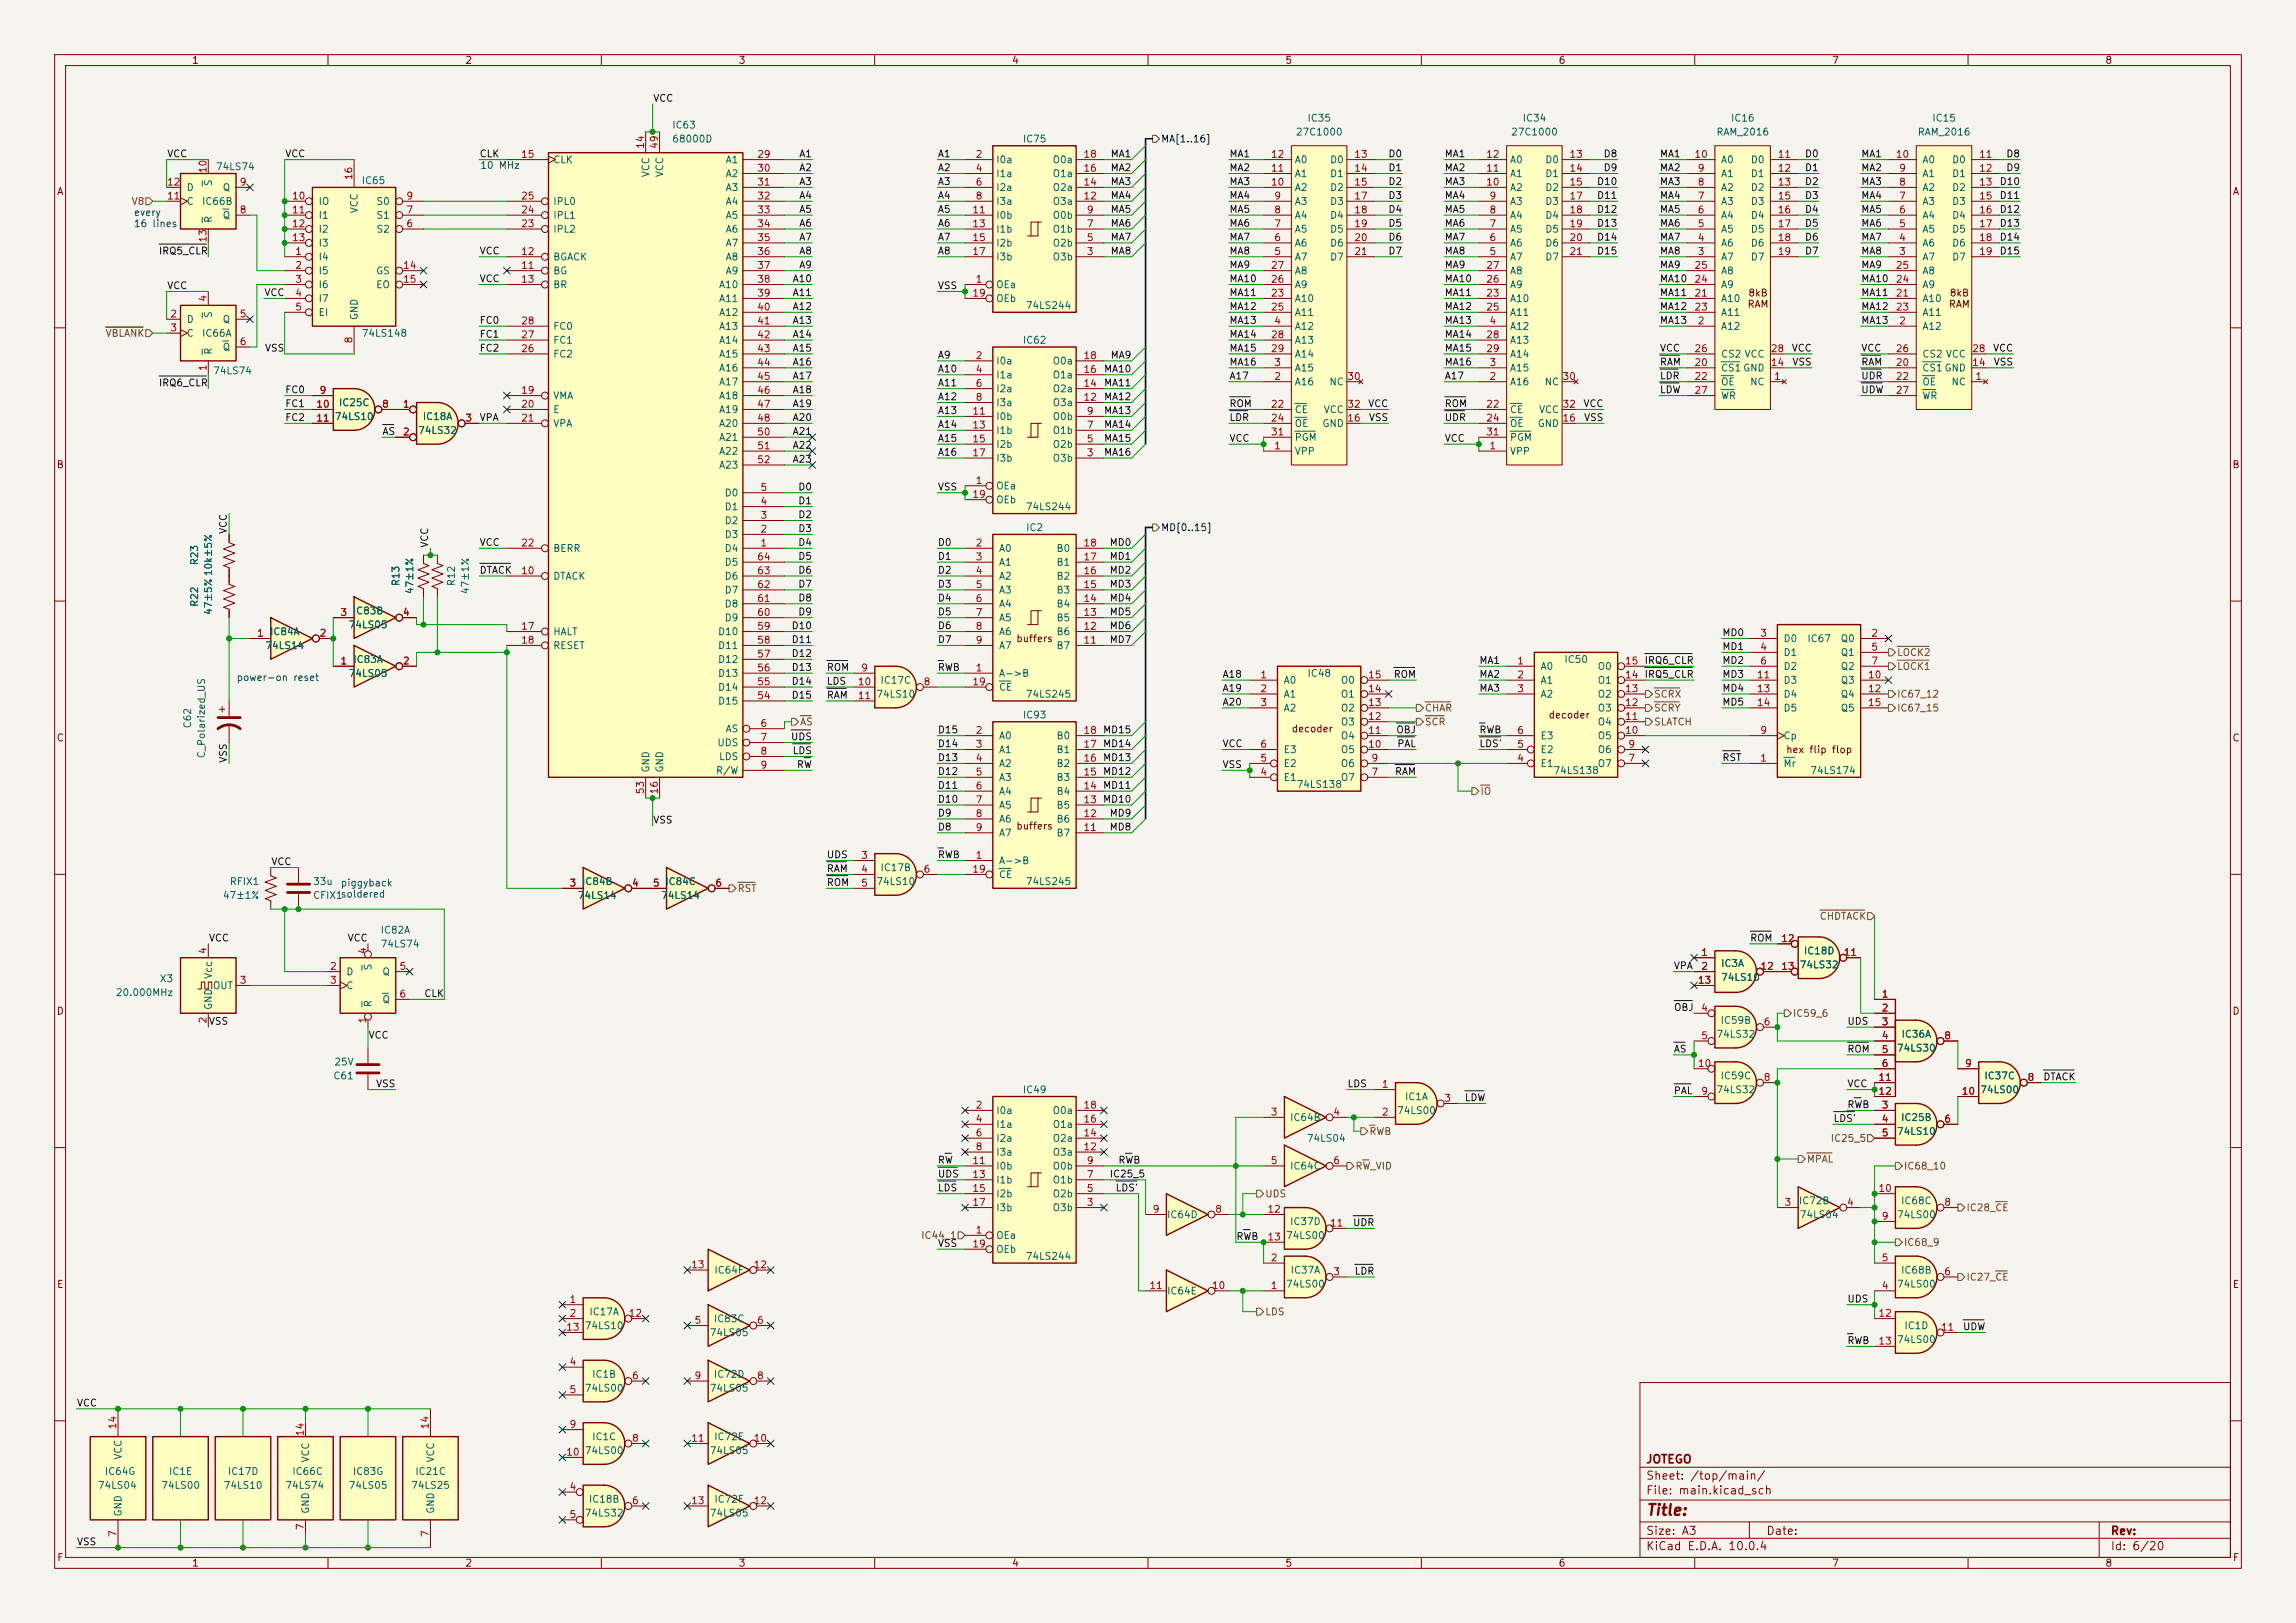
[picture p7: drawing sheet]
<svg xmlns="http://www.w3.org/2000/svg" width="420mm" height="297mm" viewBox="0 0 420 297" stroke-linecap="round" stroke-linejoin="round" font-family="sans-serif">
<defs><g id="words">
<text font-size="2" fill="#840000" x="301" y="277.8">Title:</text>
<g font-size="1.5" fill="#840000">
<text x="301" y="268.1">JOTEGO</text>
<text x="301" y="273.8">File: main.kicad_sch</text>
<text x="301" y="271.1">Sheet: /top/main/</text>
<text x="301" y="281.2">Size: A3</text>
<text x="323" y="281.2">Date:</text>
<text x="386" y="281.2">Rev:</text>
<text x="301" y="284">KiCad E.D.A. 10.0.4</text>
<text x="386" y="284">Id: 6/20</text>
</g>
<g font-size="1.3" fill="#840000">
<text x="35" y="12">1</text>
<text x="85" y="12">2</text>
<text x="135" y="12">3</text>
<text x="185" y="12">4</text>
<text x="235" y="12">5</text>
<text x="285" y="12">6</text>
<text x="335" y="12">7</text>
<text x="385" y="12">8</text>
<text x="10.3" y="36">A</text>
<text x="408.3" y="36">A</text>
<text x="319.6" y="56.6">RAM</text>
<text x="319.7" y="54.6">8kB</text>
<text x="356.4" y="56.6">RAM</text>
<text x="356.5" y="54.6">8kB</text>
<text x="10.3" y="86">B</text>
<text x="408.2" y="86">B</text>
<text x="185.8" y="117.8">buffers</text>
<text x="283.2" y="131.8">decoder</text>
<text x="10.3" y="136">C</text>
<text x="236.2" y="134.3">decoder</text>
<text x="408.2" y="136">C</text>
<text x="326.6" y="138.1">hex flip flop</text>
<text x="185.8" y="152.1">buffers</text>
<text x="10.3" y="186">D</text>
<text x="408.2" y="186">D</text>
<text x="10.3" y="236">E</text>
<text x="408.3" y="236">E</text>
<text x="10.3" y="286">F</text>
<text x="35" y="287">1</text>
<text x="85" y="287">2</text>
<text x="135" y="287">3</text>
<text x="185" y="287">4</text>
<text x="235" y="287">5</text>
<text x="285" y="287">6</text>
<text x="335" y="287">7</text>
<text x="385" y="287">8</text>
<text x="408.3" y="286">F</text>
</g>
<g font-size="1.3" fill="#0f0f0f">
<text x="119.4" y="18.9">VCC</text>
<text x="30.5" y="29.1">VCC</text>
<text x="52.1" y="29.1">VCC</text>
<text x="87.6" y="29.1">CLK</text>
<text x="146.1" y="29.1">A1</text>
<text x="171.4" y="29.1">A1</text>
<text x="203.1" y="29.1">MA1</text>
<text x="224.8" y="29.1">MA1</text>
<text x="253.9" y="29.1">D0</text>
<text x="264.2" y="29.1">MA1</text>
<text x="293.2" y="29.1">D8</text>
<text x="303.5" y="29.1">MA1</text>
<text x="330.1" y="29.1">D0</text>
<text x="340.4" y="29.1">MA1</text>
<text x="366.9" y="29.1">D8</text>
<text x="146.1" y="34.2">A3</text>
<text x="146.1" y="31.6">A2</text>
<text x="171.4" y="34.2">A3</text>
<text x="171.4" y="31.6">A2</text>
<text x="203.1" y="31.6">MA2</text>
<text x="203.1" y="34.2">MA3</text>
<text x="224.8" y="31.6">MA2</text>
<text x="224.8" y="34.2">MA3</text>
<text x="253.9" y="34.2">D2</text>
<text x="253.9" y="31.6">D1</text>
<text x="264.2" y="34.2">MA3</text>
<text x="264.2" y="31.6">MA2</text>
<text x="292" y="34.2">D10</text>
<text x="293.2" y="31.6">D9</text>
<text x="303.5" y="34.2">MA3</text>
<text x="303.5" y="31.6">MA2</text>
<text x="330.1" y="34.2">D2</text>
<text x="330.1" y="31.6">D1</text>
<text x="340.4" y="31.6">MA2</text>
<text x="340.4" y="34.2">MA3</text>
<text x="365.7" y="34.2">D10</text>
<text x="366.9" y="31.6">D9</text>
<text x="146.1" y="36.7">A4</text>
<text x="146.1" y="39.2">A5</text>
<text x="146.1" y="41.8">A6</text>
<text x="171.4" y="39.2">A5</text>
<text x="171.4" y="36.7">A4</text>
<text x="171.4" y="41.8">A6</text>
<text x="203.1" y="36.7">MA4</text>
<text x="203.1" y="39.2">MA5</text>
<text x="203.1" y="41.8">MA6</text>
<text x="224.8" y="41.8">MA6</text>
<text x="224.8" y="36.7">MA4</text>
<text x="224.8" y="39.2">MA5</text>
<text x="253.9" y="39.2">D4</text>
<text x="253.9" y="41.8">D5</text>
<text x="253.9" y="36.7">D3</text>
<text x="264.2" y="41.8">MA6</text>
<text x="264.2" y="39.2">MA5</text>
<text x="264.2" y="36.7">MA4</text>
<text x="292" y="41.8">D13</text>
<text x="292" y="39.2">D12</text>
<text x="292" y="36.7">D11</text>
<text x="303.5" y="41.8">MA6</text>
<text x="303.5" y="36.7">MA4</text>
<text x="303.5" y="39.2">MA5</text>
<text x="330.1" y="36.7">D3</text>
<text x="330.1" y="41.8">D5</text>
<text x="330.1" y="39.2">D4</text>
<text x="340.4" y="41.8">MA6</text>
<text x="340.4" y="39.2">MA5</text>
<text x="340.4" y="36.7">MA4</text>
<text x="365.7" y="36.7">D11</text>
<text x="365.7" y="41.8">D13</text>
<text x="365.7" y="39.2">D12</text>
<text x="28.9" y="46.9">IRQ5_CLR</text>
<text x="87.6" y="46.9">VCC</text>
<text x="146.1" y="44.3">A7</text>
<text x="146.1" y="46.9">A8</text>
<text x="171.4" y="46.9">A8</text>
<text x="171.4" y="44.3">A7</text>
<text x="203.1" y="46.9">MA8</text>
<text x="203.1" y="44.3">MA7</text>
<text x="224.8" y="44.3">MA7</text>
<text x="224.8" y="46.9">MA8</text>
<text x="253.9" y="44.3">D6</text>
<text x="253.9" y="46.9">D7</text>
<text x="264.2" y="44.3">MA7</text>
<text x="264.2" y="46.9">MA8</text>
<text x="292" y="44.3">D14</text>
<text x="292" y="46.9">D15</text>
<text x="303.5" y="44.3">MA7</text>
<text x="303.5" y="46.9">MA8</text>
<text x="330.1" y="46.9">D7</text>
<text x="330.1" y="44.3">D6</text>
<text x="340.4" y="44.3">MA7</text>
<text x="340.4" y="46.9">MA8</text>
<text x="365.7" y="44.3">D14</text>
<text x="365.7" y="46.9">D15</text>
<text x="30.5" y="53.2">VCC</text>
<text x="87.6" y="51.9">VCC</text>
<text x="144.9" y="51.9">A10</text>
<text x="146.1" y="49.4">A9</text>
<text x="171.4" y="53.2">VSS</text>
<text x="224.8" y="49.4">MA9</text>
<text x="224.8" y="51.9">MA10</text>
<text x="264.2" y="49.4">MA9</text>
<text x="264.2" y="51.9">MA10</text>
<text x="303.5" y="49.4">MA9</text>
<text x="303.5" y="51.9">MA10</text>
<text x="340.4" y="51.9">MA10</text>
<text x="340.4" y="49.4">MA9</text>
<text x="48.3" y="54.5">VCC</text>
<text x="87.6" y="59.6">FC0</text>
<text x="144.9" y="54.5">A11</text>
<text x="144.9" y="57">A12</text>
<text x="144.9" y="59.6">A13</text>
<text x="224.8" y="59.6">MA13</text>
<text x="224.8" y="57">MA12</text>
<text x="224.8" y="54.5">MA11</text>
<text x="264.2" y="54.5">MA11</text>
<text x="264.2" y="57">MA12</text>
<text x="264.2" y="59.6">MA13</text>
<text x="303.5" y="54.5">MA11</text>
<text x="303.5" y="59.6">MA13</text>
<text x="303.5" y="57">MA12</text>
<text x="340.4" y="57">MA12</text>
<text x="340.4" y="54.5">MA11</text>
<text x="340.4" y="59.6">MA13</text>
<text x="48.4" y="64.6">VSS</text>
<text x="87.6" y="62.1">FC1</text>
<text x="87.6" y="64.6">FC2</text>
<text x="144.9" y="62.1">A14</text>
<text x="144.9" y="64.6">A15</text>
<text x="171.4" y="65.9">A9</text>
<text x="203.1" y="65.9">MA9</text>
<text x="224.8" y="62.1">MA14</text>
<text x="224.8" y="64.6">MA15</text>
<text x="264.2" y="64.6">MA15</text>
<text x="264.2" y="62.1">MA14</text>
<text x="303.5" y="64.6">VCC</text>
<text x="327.6" y="64.6">VCC</text>
<text x="340.4" y="64.6">VCC</text>
<text x="364.5" y="64.6">VCC</text>
<text x="28.9" y="71">IRQ6_CLR</text>
<text x="144.9" y="69.7">A17</text>
<text x="144.9" y="67.2">A16</text>
<text x="171.4" y="68.5">A10</text>
<text x="171.4" y="71">A11</text>
<text x="201.8" y="68.5">MA10</text>
<text x="201.8" y="71">MA11</text>
<text x="224.8" y="67.2">MA16</text>
<text x="224.8" y="69.7">A17</text>
<text x="264.2" y="69.7">A17</text>
<text x="264.2" y="67.2">MA16</text>
<text x="303.5" y="69.7">LDR</text>
<text x="303.5" y="67.2">RAM</text>
<text x="327.8" y="67.2">VSS</text>
<text x="340.4" y="69.7">UDR</text>
<text x="340.4" y="67.2">RAM</text>
<text x="364.6" y="67.2">VSS</text>
<text x="52.1" y="77.3">FC2</text>
<text x="52.1" y="74.8">FC1</text>
<text x="52.1" y="72.3">FC0</text>
<text x="87.6" y="77.3">VPA</text>
<text x="144.9" y="74.8">A19</text>
<text x="144.9" y="72.3">A18</text>
<text x="144.9" y="77.3">A20</text>
<text x="171.4" y="76.1">A13</text>
<text x="171.4" y="73.5">A12</text>
<text x="201.8" y="73.5">MA12</text>
<text x="201.8" y="76.1">MA13</text>
<text x="224.8" y="74.8">ROM</text>
<text x="224.8" y="77.3">LDR</text>
<text x="250.2" y="74.8">VCC</text>
<text x="250.3" y="77.3">VSS</text>
<text x="264.2" y="74.8">ROM</text>
<text x="264.2" y="77.3">UDR</text>
<text x="289.5" y="74.8">VCC</text>
<text x="289.7" y="77.3">VSS</text>
<text x="303.5" y="72.3">LDW</text>
<text x="340.4" y="72.3">UDW</text>
<text x="69.8" y="79.9">AS</text>
<text x="144.9" y="82.4">A22</text>
<text x="144.9" y="79.9">A21</text>
<text x="171.4" y="78.6">A14</text>
<text x="171.4" y="83.7">A16</text>
<text x="171.4" y="81.2">A15</text>
<text x="201.8" y="81.2">MA15</text>
<text x="201.8" y="78.6">MA14</text>
<text x="201.8" y="83.7">MA16</text>
<text x="224.8" y="81.2">VCC</text>
<text x="264.2" y="81.2">VCC</text>
<text x="144.9" y="85">A23</text>
<text x="145.9" y="95.1">D2</text>
<text x="145.9" y="90">D0</text>
<text x="145.9" y="92.6">D1</text>
<text x="171.4" y="90">VSS</text>
<text x="41.8" y="97.8" transform="rotate(-90 41.8 97.8)">VCC</text>
<text x="78.6" y="100.3" transform="rotate(-90 78.6 100.3)">VCC</text>
<text x="87.6" y="100.2">VCC</text>
<text x="145.9" y="100.2">D4</text>
<text x="145.9" y="97.7">D3</text>
<text x="171.4" y="100.2">D0</text>
<text x="202.9" y="100.2">MD0</text>
<text x="87.6" y="105.3">DTACK</text>
<text x="145.9" y="102.7">D5</text>
<text x="145.9" y="107.8">D7</text>
<text x="145.9" y="105.3">D6</text>
<text x="171.4" y="105.3">D2</text>
<text x="171.4" y="107.8">D3</text>
<text x="171.4" y="102.7">D1</text>
<text x="202.9" y="107.8">MD3</text>
<text x="202.9" y="105.3">MD2</text>
<text x="202.9" y="102.7">MD1</text>
<text x="145.9" y="112.9">D9</text>
<text x="145.9" y="110.4">D8</text>
<text x="171.4" y="112.9">D5</text>
<text x="171.4" y="110.4">D4</text>
<text x="202.9" y="110.4">MD4</text>
<text x="202.9" y="112.9">MD5</text>
<text x="144.7" y="118">D11</text>
<text x="144.7" y="115.4">D10</text>
<text x="171.4" y="115.4">D6</text>
<text x="171.4" y="118">D7</text>
<text x="202.9" y="118">MD7</text>
<text x="202.9" y="115.4">MD6</text>
<text x="315" y="116.7">MD0</text>
<text x="315" y="119.3">MD1</text>
<text x="144.7" y="125.6">D14</text>
<text x="144.7" y="120.5">D12</text>
<text x="144.7" y="123.1">D13</text>
<text x="151.1" y="123.1">ROM</text>
<text x="151.1" y="125.6">LDS</text>
<text x="171.4" y="123.1">RWB</text>
<text x="223.5" y="124.3">A18</text>
<text x="254.8" y="124.3">ROM</text>
<text x="270.5" y="121.8">MA1</text>
<text x="270.5" y="124.3">MA2</text>
<text x="300.7" y="121.8">IRQ6_CLR</text>
<text x="300.7" y="124.3">IRQ5_CLR</text>
<text x="315" y="124.3">MD3</text>
<text x="315" y="121.8">MD2</text>
<text x="144.7" y="128.1">D15</text>
<text x="151.1" y="128.1">RAM</text>
<text x="223.5" y="126.9">A19</text>
<text x="223.5" y="129.4">A20</text>
<text x="270.5" y="126.9">MA3</text>
<text x="315" y="129.4">MD5</text>
<text x="315" y="126.9">MD4</text>
<text x="144.6" y="135.8">UDS</text>
<text x="171.4" y="134.5">D15</text>
<text x="171.4" y="137">D14</text>
<text x="201.7" y="137">MD14</text>
<text x="201.7" y="134.5">MD15</text>
<text x="223.5" y="137">VCC</text>
<text x="255.3" y="134.5">OBJ</text>
<text x="255.5" y="137">PAL</text>
<text x="270.5" y="137">LDS'</text>
<text x="270.5" y="134.5">RWB</text>
<text x="41.8" y="139.7" transform="rotate(-90 41.8 139.7)">VSS</text>
<text x="144.9" y="138.3">LDS</text>
<text x="145.7" y="140.8">RW</text>
<text x="171.4" y="139.6">D13</text>
<text x="171.4" y="142.1">D12</text>
<text x="201.7" y="142.1">MD12</text>
<text x="201.7" y="139.6">MD13</text>
<text x="223.5" y="140.8">VSS</text>
<text x="255.1" y="142.1">RAM</text>
<text x="315" y="139.6">RST</text>
<text x="171.4" y="147.2">D10</text>
<text x="171.4" y="149.7">D9</text>
<text x="171.4" y="144.7">D11</text>
<text x="201.7" y="144.7">MD11</text>
<text x="201.7" y="147.2">MD10</text>
<text x="202.9" y="149.7">MD9</text>
<text x="119.4" y="151">VSS</text>
<text x="171.4" y="152.3">D8</text>
<text x="202.9" y="152.3">MD8</text>
<text x="49.5" y="158.6">VCC</text>
<text x="151.1" y="159.9">RAM</text>
<text x="151.1" y="157.4">UDS</text>
<text x="171.4" y="157.4">RWB</text>
<text x="151.1" y="162.4">ROM</text>
<text x="38.1" y="172.6">VCC</text>
<text x="63.5" y="172.6">VCC</text>
<text x="320" y="172.6">ROM</text>
<text x="306.1" y="177.7">VPA</text>
<text x="77.5" y="182.8">CLK</text>
<text x="306.1" y="185.3">OBJ</text>
<text x="38.1" y="187.8">VSS</text>
<text x="67.3" y="190.4">VCC</text>
<text x="337.8" y="187.8">UDS</text>
<text x="306.1" y="192.9">AS</text>
<text x="337.8" y="192.9">ROM</text>
<text x="373.7" y="198">DTACK</text>
<text x="68.7" y="199.3">VSS</text>
<text x="246.4" y="199.3">LDS</text>
<text x="267.8" y="201.8">LDW</text>
<text x="306.1" y="200.5">PAL</text>
<text x="337.8" y="199.3">VCC</text>
<text x="337.8" y="203.1">RWB</text>
<text x="335.3" y="205.6">LDS'</text>
<text x="171.4" y="213.2">RW</text>
<text x="171.4" y="215.8">UDS</text>
<text x="202.9" y="215.8">IC25_5</text>
<text x="204.5" y="213.2">RWB</text>
<text x="171.4" y="218.3">LDS</text>
<text x="204" y="218.3">LDS'</text>
<text x="226.1" y="227.2">RWB</text>
<text x="247.4" y="224.7">UDR</text>
<text x="171.4" y="228.5">VSS</text>
<text x="247.7" y="233.6">LDR</text>
<text x="337.8" y="238.6">UDS</text>
<text x="359" y="243.7">UDW</text>
<text x="337.8" y="246.3">RWB</text>
<text x="14" y="257.7">VCC</text>
<text x="14" y="283.1">VSS</text>
</g>
<g font-size="1.3" fill="#006464">
<text x="122.9" y="23.8">IC63</text>
<text x="239.1" y="22.6">IC35</text>
<text x="278.4" y="22.6">IC34</text>
<text x="316.5" y="22.6">IC16</text>
<text x="353.4" y="22.6">IC15</text>
<text x="122.9" y="26.4">68000D</text>
<text x="187" y="26.4">IC75</text>
<text x="236.9" y="25.1">27C1000</text>
<text x="276.3" y="25.1">27C1000</text>
<text x="313.9" y="25.1">RAM_2016</text>
<text x="350.7" y="25.1">RAM_2016</text>
<text x="34" y="35.3">D</text>
<text x="39.1" y="34.2" transform="rotate(-90 39.1 34.2)">S</text>
<text x="39.4" y="31.5">74LS74</text>
<text x="40.6" y="35.3">Q</text>
<text x="66" y="34">IC65</text>
<text x="101.1" y="30.2">CLK</text>
<text x="119.1" y="32.5" transform="rotate(-90 119.1 32.5)">VCC</text>
<text x="121.6" y="32.5" transform="rotate(-90 121.6 32.5)">VCC</text>
<text x="132.6" y="30.2">A1</text>
<text x="132.6" y="32.7">A2</text>
<text x="132.6" y="35.3">A3</text>
<text x="182.1" y="30.2">I0a</text>
<text x="182.1" y="32.7">I1a</text>
<text x="182.1" y="35.3">I2a</text>
<text x="192.4" y="35.3">O2a</text>
<text x="192.4" y="32.7">O1a</text>
<text x="192.4" y="30.2">O0a</text>
<text x="236.7" y="35.3">A2</text>
<text x="236.7" y="32.7">A1</text>
<text x="236.7" y="30.2">A0</text>
<text x="243.2" y="30.2">D0</text>
<text x="243.2" y="32.7">D1</text>
<text x="243.2" y="35.3">D2</text>
<text x="276.1" y="35.3">A2</text>
<text x="276.1" y="32.7">A1</text>
<text x="276.1" y="30.2">A0</text>
<text x="282.6" y="30.2">D0</text>
<text x="282.6" y="32.7">D1</text>
<text x="282.6" y="35.3">D2</text>
<text x="314.7" y="35.3">A2</text>
<text x="314.7" y="32.7">A1</text>
<text x="314.7" y="30.2">A0</text>
<text x="320.2" y="30.2">D0</text>
<text x="320.2" y="32.7">D1</text>
<text x="320.2" y="35.3">D2</text>
<text x="351.5" y="35.3">A2</text>
<text x="351.5" y="32.7">A1</text>
<text x="351.5" y="30.2">A0</text>
<text x="357" y="30.2">D0</text>
<text x="357" y="32.7">D1</text>
<text x="357" y="35.3">D2</text>
<text x="34" y="37.8">C</text>
<text x="36.8" y="37.8">IC66B</text>
<text x="39.1" y="40.9" transform="rotate(-90 39.1 40.9)">R</text>
<text x="40.6" y="40.3">Q</text>
<text x="58.2" y="37.8">IO</text>
<text x="58.2" y="40.3">I1</text>
<text x="65.7" y="39.1" transform="rotate(-90 65.7 39.1)">VCC</text>
<text x="68.8" y="40.3">S1</text>
<text x="68.8" y="37.8">S0</text>
<text x="101.1" y="40.3">IPL1</text>
<text x="101.1" y="37.8">IPL0</text>
<text x="132.6" y="37.8">A4</text>
<text x="132.6" y="40.3">A5</text>
<text x="182.1" y="37.8">I3a</text>
<text x="182.1" y="40.3">I0b</text>
<text x="192.4" y="40.3">O0b</text>
<text x="192.4" y="37.8">O3a</text>
<text x="236.7" y="40.3">A4</text>
<text x="236.7" y="37.8">A3</text>
<text x="243.2" y="37.8">D3</text>
<text x="243.2" y="40.3">D4</text>
<text x="276.1" y="40.3">A4</text>
<text x="276.1" y="37.8">A3</text>
<text x="282.6" y="37.8">D3</text>
<text x="282.6" y="40.3">D4</text>
<text x="314.7" y="40.3">A4</text>
<text x="314.7" y="37.8">A3</text>
<text x="320.2" y="37.8">D3</text>
<text x="320.2" y="40.3">D4</text>
<text x="351.5" y="40.3">A4</text>
<text x="351.5" y="37.8">A3</text>
<text x="357" y="37.8">D3</text>
<text x="357" y="40.3">D4</text>
<text x="58.2" y="48">I4</text>
<text x="58.2" y="42.9">I2</text>
<text x="58.2" y="45.4">I3</text>
<text x="68.8" y="42.9">S2</text>
<text x="101.1" y="48">BGACK</text>
<text x="101.1" y="42.9">IPL2</text>
<text x="132.6" y="42.9">A6</text>
<text x="132.6" y="45.4">A7</text>
<text x="132.6" y="48">A8</text>
<text x="182.1" y="42.9">I1b</text>
<text x="182.1" y="45.4">I2b</text>
<text x="182.1" y="48">I3b</text>
<text x="192.4" y="48">O3b</text>
<text x="192.4" y="45.4">O2b</text>
<text x="192.4" y="42.9">O1b</text>
<text x="236.7" y="48">A7</text>
<text x="236.7" y="45.4">A6</text>
<text x="236.7" y="42.9">A5</text>
<text x="243.2" y="42.9">D5</text>
<text x="243.2" y="45.4">D6</text>
<text x="243.2" y="48">D7</text>
<text x="276.1" y="48">A7</text>
<text x="276.1" y="45.4">A6</text>
<text x="276.1" y="42.9">A5</text>
<text x="282.6" y="42.9">D5</text>
<text x="282.6" y="45.4">D6</text>
<text x="282.6" y="48">D7</text>
<text x="314.7" y="48">A7</text>
<text x="314.7" y="45.4">A6</text>
<text x="314.7" y="42.9">A5</text>
<text x="320.2" y="42.9">D5</text>
<text x="320.2" y="45.4">D6</text>
<text x="320.2" y="48">D7</text>
<text x="351.5" y="48">A7</text>
<text x="351.5" y="45.4">A6</text>
<text x="351.5" y="42.9">A5</text>
<text x="357" y="42.9">D5</text>
<text x="357" y="45.4">D6</text>
<text x="357" y="48">D7</text>
<text x="58.2" y="50.5">I5</text>
<text x="58.2" y="53">I6</text>
<text x="68.7" y="50.5">GS</text>
<text x="68.7" y="53">EO</text>
<text x="101.1" y="50.5">BG</text>
<text x="101.1" y="53">BR</text>
<text x="131.4" y="53">A10</text>
<text x="132.6" y="50.5">A9</text>
<text x="182.1" y="53">OEa</text>
<text x="236.7" y="53">A9</text>
<text x="236.7" y="50.5">A8</text>
<text x="276.1" y="53">A9</text>
<text x="276.1" y="50.5">A8</text>
<text x="314.7" y="53">A9</text>
<text x="314.7" y="50.5">A8</text>
<text x="351.5" y="53">A9</text>
<text x="351.5" y="50.5">A8</text>
<text x="34" y="59.4">D</text>
<text x="39.1" y="58.3" transform="rotate(-90 39.1 58.3)">S</text>
<text x="40.6" y="59.4">Q</text>
<text x="58.2" y="55.6">I7</text>
<text x="58.2" y="58.1">EI</text>
<text x="65.7" y="58.7" transform="rotate(-90 65.7 58.7)">GND</text>
<text x="131.4" y="55.6">A11</text>
<text x="131.4" y="58.1">A12</text>
<text x="182.1" y="55.6">OEb</text>
<text x="187.5" y="56.9">74LS244</text>
<text x="236.7" y="55.6">A10</text>
<text x="236.7" y="58.1">A11</text>
<text x="276.1" y="55.6">A10</text>
<text x="276.1" y="58.1">A11</text>
<text x="314.7" y="55.6">A10</text>
<text x="314.7" y="58.1">A11</text>
<text x="351.5" y="55.6">A10</text>
<text x="351.5" y="58.1">A11</text>
<text x="34" y="61.9">C</text>
<text x="36.8" y="61.9">IC66A</text>
<text x="39.1" y="65" transform="rotate(-90 39.1 65)">R</text>
<text x="40.6" y="64.5">Q</text>
<text x="66" y="61.9">74LS148</text>
<text x="101.1" y="65.7">FC2</text>
<text x="101.1" y="63.2">FC1</text>
<text x="101.1" y="60.7">FC0</text>
<text x="131.4" y="60.7">A13</text>
<text x="131.4" y="63.2">A14</text>
<text x="131.4" y="65.7">A15</text>
<text x="187" y="63.2">IC62</text>
<text x="236.7" y="60.7">A12</text>
<text x="236.7" y="63.2">A13</text>
<text x="236.7" y="65.7">A14</text>
<text x="276.1" y="60.7">A12</text>
<text x="276.1" y="63.2">A13</text>
<text x="276.1" y="65.7">A14</text>
<text x="314.7" y="60.7">A12</text>
<text x="314.7" y="65.7">CS2 VCC</text>
<text x="351.5" y="60.7">A12</text>
<text x="351.5" y="65.7">CS2 VCC</text>
<text x="38.9" y="68.8">74LS74</text>
<text x="131.4" y="68.3">A16</text>
<text x="131.4" y="70.8">A17</text>
<text x="182.1" y="67">I0a</text>
<text x="182.1" y="69.6">I1a</text>
<text x="192.4" y="69.6">O1a</text>
<text x="192.4" y="67">O0a</text>
<text x="236.7" y="70.8">A16</text>
<text x="236.7" y="68.3">A15</text>
<text x="243.1" y="70.8">NC</text>
<text x="276.1" y="70.8">A16</text>
<text x="276.1" y="68.3">A15</text>
<text x="282.4" y="70.8">NC</text>
<text x="314.7" y="68.3">CS1GND</text>
<text x="314.7" y="70.8">OE</text>
<text x="320" y="70.8">NC</text>
<text x="351.5" y="68.3">CS1GND</text>
<text x="351.5" y="70.8">OE</text>
<text x="356.9" y="70.8">NC</text>
<text x="61.1" y="77.2">74LS10</text>
<text x="61.9" y="74.6">IC25C</text>
<text x="77.2" y="77.2">IC18A</text>
<text x="101.1" y="73.4">VMA</text>
<text x="101.1" y="75.9">E</text>
<text x="131.4" y="73.4">A18</text>
<text x="131.4" y="75.9">A19</text>
<text x="182.1" y="72.1">I2a</text>
<text x="182.1" y="74.6">I3a</text>
<text x="182.1" y="77.2">I0b</text>
<text x="192.4" y="77.2">O0b</text>
<text x="192.4" y="74.6">O3a</text>
<text x="192.4" y="72.1">O2a</text>
<text x="236.7" y="75.9">CE</text>
<text x="242" y="75.9">VCC</text>
<text x="276.1" y="75.9">CE</text>
<text x="281.4" y="75.9">VCC</text>
<text x="314.7" y="73.4">WR</text>
<text x="351.5" y="73.4">WR</text>
<text x="76.4" y="79.7">74LS32</text>
<text x="101.1" y="78.4">VPA</text>
<text x="131.4" y="78.4">A20</text>
<text x="131.4" y="81">A21</text>
<text x="131.4" y="83.5">A22</text>
<text x="182.1" y="79.7">I1b</text>
<text x="182.1" y="82.3">I2b</text>
<text x="192.4" y="82.3">O2b</text>
<text x="192.4" y="79.7">O1b</text>
<text x="236.7" y="83.5">VPP</text>
<text x="236.7" y="78.4">OE</text>
<text x="236.7" y="81">PGM</text>
<text x="241.8" y="78.4">GND</text>
<text x="276.1" y="83.5">VPP</text>
<text x="276.1" y="78.4">OE</text>
<text x="276.1" y="81">PGM</text>
<text x="281.2" y="78.4">GND</text>
<text x="131.4" y="86.1">A23</text>
<text x="182.1" y="89.9">OEa</text>
<text x="182.1" y="84.8">I3b</text>
<text x="192.4" y="84.8">O3b</text>
<text x="132.4" y="93.7">D1</text>
<text x="132.4" y="91.1">D0</text>
<text x="182.1" y="92.4">OEb</text>
<text x="187.5" y="93.7">74LS244</text>
<text x="101.1" y="101.3">BERR</text>
<text x="132.4" y="101.3">D4</text>
<text x="132.4" y="98.8">D3</text>
<text x="132.4" y="96.2">D2</text>
<text x="182.6" y="101.3">A0</text>
<text x="187.6" y="97.5">IC2</text>
<text x="193.2" y="101.3">B0</text>
<text x="36.5" y="103.5" transform="rotate(-90 36.5 103.5)">R23</text>
<text x="73.4" y="107.4" transform="rotate(-90 73.4 107.4)">R13</text>
<text x="83.5" y="107.4" transform="rotate(-90 83.5 107.4)">R12</text>
<text x="101.1" y="106.4">DTACK</text>
<text x="132.4" y="106.4">D6</text>
<text x="132.4" y="103.8">D5</text>
<text x="182.6" y="103.8">A1</text>
<text x="182.6" y="106.4">A2</text>
<text x="193.2" y="106.4">B2</text>
<text x="193.2" y="103.8">B1</text>
<text x="36.5" y="111.2" transform="rotate(-90 36.5 111.2)">R22</text>
<text x="39.1" y="112.6" transform="rotate(-90 39.1 112.6)">47±5% 10k±5%</text>
<text x="75.9" y="108.8" transform="rotate(-90 75.9 108.8)">47±1%</text>
<text x="86.1" y="108.8" transform="rotate(-90 86.1 108.8)">47±1%</text>
<text x="132.4" y="111.5">D8</text>
<text x="132.4" y="108.9">D7</text>
<text x="182.6" y="108.9">A3</text>
<text x="182.6" y="111.5">A4</text>
<text x="193.2" y="111.5">B4</text>
<text x="193.2" y="108.9">B3</text>
<text x="48.4" y="119.1">74LS14</text>
<text x="49.3" y="116.5">IC84A</text>
<text x="63.7" y="115.3">74LS05</text>
<text x="101.1" y="116.5">HALT</text>
<text x="101.1" y="119.1">RESET</text>
<text x="131.2" y="119.1">D11</text>
<text x="131.2" y="116.5">D10</text>
<text x="132.4" y="114">D9</text>
<text x="182.6" y="114">A5</text>
<text x="182.6" y="116.5">A6</text>
<text x="182.6" y="119.1">A7</text>
<text x="193.2" y="119.1">B7</text>
<text x="193.2" y="116.5">B6</text>
<text x="193.2" y="114">B5</text>
<text x="326.1" y="117.8">D0</text>
<text x="330.5" y="117.8">IC67</text>
<text x="336.6" y="117.8">Q0</text>
<text x="63.7" y="124.2">74LS05</text>
<text x="64.5" y="121.6">IC83A</text>
<text x="131.2" y="124.2">D13</text>
<text x="131.2" y="121.6">D12</text>
<text x="160.9" y="125.4">IC17C</text>
<text x="182.6" y="124.2">A-&gt;B</text>
<text x="234.7" y="125.4">A0</text>
<text x="239.1" y="124.2">IC48</text>
<text x="245.2" y="125.4">O0</text>
<text x="281.7" y="122.9">A0</text>
<text x="281.7" y="125.4">A1</text>
<text x="286" y="121.6">IC50</text>
<text x="292.2" y="125.4">O1</text>
<text x="292.2" y="122.9">O0</text>
<text x="326.1" y="120.4">D1</text>
<text x="326.1" y="122.9">D2</text>
<text x="326.1" y="125.4">D3</text>
<text x="336.6" y="120.4">Q1</text>
<text x="336.6" y="122.9">Q2</text>
<text x="336.6" y="125.4">Q3</text>
<text x="131.2" y="129.2">D15</text>
<text x="131.2" y="126.7">D14</text>
<text x="160.2" y="128">74LS10</text>
<text x="182.6" y="126.7">CE</text>
<text x="187" y="131.8">IC93</text>
<text x="187.5" y="128">74LS245</text>
<text x="234.7" y="128">A1</text>
<text x="234.7" y="130.5">A2</text>
<text x="245.2" y="130.5">O2</text>
<text x="245.2" y="128">O1</text>
<text x="281.7" y="128">A2</text>
<text x="292.2" y="130.5">O3</text>
<text x="292.2" y="128">O2</text>
<text x="326.1" y="128">D4</text>
<text x="326.1" y="130.5">D5</text>
<text x="336.6" y="128">Q4</text>
<text x="336.6" y="130.5">Q5</text>
<text x="35.3" y="133.4" transform="rotate(-90 35.3 133.4)">C62</text>
<text x="131.1" y="136.9">UDS</text>
<text x="132.6" y="134.3">AS</text>
<text x="182.6" y="135.6">A0</text>
<text x="193.2" y="135.6">B0</text>
<text x="245.2" y="135.6">O4</text>
<text x="245.2" y="133.1">O3</text>
<text x="281.7" y="135.6">E3</text>
<text x="292.2" y="135.6">O5</text>
<text x="292.2" y="133.1">O4</text>
<text x="326.1" y="135.6">Cp</text>
<text x="37.8" y="138.9" transform="rotate(-90 37.8 138.9)">C_Polarized_US</text>
<text x="119.1" y="141.5" transform="rotate(-90 119.1 141.5)">GND</text>
<text x="121.6" y="141.5" transform="rotate(-90 121.6 141.5)">GND</text>
<text x="130.9" y="141.9">R/W</text>
<text x="131.4" y="139.4">LDS</text>
<text x="182.6" y="138.1">A1</text>
<text x="182.6" y="140.7">A2</text>
<text x="182.6" y="143.2">A3</text>
<text x="193.2" y="143.2">B3</text>
<text x="193.2" y="140.7">B2</text>
<text x="193.2" y="138.1">B1</text>
<text x="234.7" y="143.2">E1</text>
<text x="234.7" y="140.7">E2</text>
<text x="234.7" y="138.1">E3</text>
<text x="245.2" y="143.2">O7</text>
<text x="245.2" y="140.7">O6</text>
<text x="245.2" y="138.1">O5</text>
<text x="281.7" y="140.7">E1</text>
<text x="281.7" y="138.1">E2</text>
<text x="284" y="141.9">74LS138</text>
<text x="292.2" y="140.7">O7</text>
<text x="292.2" y="138.1">O6</text>
<text x="326.1" y="140.7">Mr</text>
<text x="331" y="141.9">74LS174</text>
<text x="182.6" y="145.8">A4</text>
<text x="182.6" y="148.3">A5</text>
<text x="193.2" y="148.3">B5</text>
<text x="193.2" y="145.8">B4</text>
<text x="237.1" y="144.5">74LS138</text>
<text x="182.6" y="150.8">A6</text>
<text x="182.6" y="153.4">A7</text>
<text x="193.2" y="153.4">B7</text>
<text x="193.2" y="150.8">B6</text>
<text x="160.9" y="159.7">IC17B</text>
<text x="182.6" y="158.5">A-&gt;B</text>
<text x="182.6" y="161">CE</text>
<text x="40.6" y="164.8">47±1%</text>
<text x="41.9" y="162.3">RFIX1</text>
<text x="57.2" y="164.8">CFIX1soldered</text>
<text x="57.2" y="162.3">33u</text>
<text x="105.6" y="164.8">74LS14</text>
<text x="120.8" y="164.8">74LS14</text>
<text x="160.2" y="162.3">74LS10</text>
<text x="187.5" y="162.3">74LS245</text>
<text x="69.5" y="171.2">IC82A</text>
<text x="69.5" y="173.7">74LS74</text>
<text x="39.1" y="179.2" transform="rotate(-90 39.1 179.2)">Vcc</text>
<text x="63.2" y="178.8">D</text>
<text x="68.3" y="177.7" transform="rotate(-90 68.3 177.7)">S</text>
<text x="69.8" y="178.8">Q</text>
<text x="314.7" y="177.2">IC3A</text>
<text x="314.7" y="179.8">74LS10</text>
<text x="329.1" y="177.5">74LS32</text>
<text x="329.9" y="175">IC18D</text>
<text x="21.1" y="182.6">20.000MHz</text>
<text x="29.1" y="180">X3</text>
<text x="38.8" y="181.3">OUT</text>
<text x="39.1" y="184.9" transform="rotate(-90 39.1 184.9)">GND</text>
<text x="63.2" y="181.3">C</text>
<text x="68.3" y="184.4" transform="rotate(-90 68.3 184.4)">R</text>
<text x="69.8" y="183.9">Q</text>
<text x="313.9" y="190.2">74LS32</text>
<text x="314.6" y="187.7">IC59B</text>
<text x="347.7" y="190.2">IC36A</text>
<text x="60.9" y="197.8">C61</text>
<text x="61" y="195.3">25V</text>
<text x="314.6" y="197.8">IC59C</text>
<text x="346.9" y="192.7">74LS30</text>
<text x="362.9" y="197.8">IC37C</text>
<text x="187" y="200.4">IC49</text>
<text x="256.9" y="201.6">IC1A</text>
<text x="313.9" y="200.4">74LS32</text>
<text x="362.1" y="200.4">74LS00</text>
<text x="182.1" y="204.2">I0a</text>
<text x="182.1" y="206.7">I1a</text>
<text x="182.1" y="209.3">I2a</text>
<text x="192.4" y="209.3">O2a</text>
<text x="192.4" y="206.7">O1a</text>
<text x="192.4" y="204.2">O0a</text>
<text x="235.9" y="205.4">IC64B</text>
<text x="238.9" y="209.3">74LS04</text>
<text x="255.4" y="204.2">74LS00</text>
<text x="346.9" y="208">74LS10</text>
<text x="347.6" y="205.4">IC25B</text>
<text x="182.1" y="211.8">I3a</text>
<text x="182.1" y="214.3">I0b</text>
<text x="192.4" y="214.3">O0b</text>
<text x="192.4" y="211.8">O3a</text>
<text x="235.9" y="214.3">IC64C</text>
<text x="182.1" y="216.9">I1b</text>
<text x="182.1" y="219.4">I2b</text>
<text x="182.1" y="222">I3b</text>
<text x="192.4" y="222">O3b</text>
<text x="192.4" y="219.4">O2b</text>
<text x="192.4" y="216.9">O1b</text>
<text x="328.9" y="220.7">IC72B</text>
<text x="347.6" y="220.7">IC68C</text>
<text x="182.1" y="227">OEa</text>
<text x="213.4" y="223.2">IC64D</text>
<text x="235.1" y="227">74LS00</text>
<text x="235.9" y="224.5">IC37D</text>
<text x="329.1" y="223.2">74LS04</text>
<text x="346.9" y="223.2">74LS00</text>
<text x="130.6" y="233.4">IC64F</text>
<text x="182.1" y="229.6">OEb</text>
<text x="187.5" y="230.8">74LS244</text>
<text x="236" y="233.4">IC37A</text>
<text x="347.6" y="233.4">IC68B</text>
<text x="213.4" y="237.2">IC64E</text>
<text x="235.1" y="235.9">74LS00</text>
<text x="346.9" y="235.9">74LS00</text>
<text x="106.9" y="243.5">74LS10</text>
<text x="107.7" y="241">IC17A</text>
<text x="129.7" y="244.8">74LS05</text>
<text x="130.5" y="242.3">IC83C</text>
<text x="348.2" y="243.5">IC1D</text>
<text x="346.9" y="246.1">74LS00</text>
<text x="106.9" y="255">74LS00</text>
<text x="108.2" y="252.4">IC1B</text>
<text x="129.7" y="255">74LS05</text>
<text x="130.5" y="252.4">IC72D</text>
<text x="108.2" y="263.9">IC1C</text>
<text x="130.5" y="263.9">IC72E</text>
<text x="22.6" y="267.2" transform="rotate(-90 22.6 267.2)">VCC</text>
<text x="56.9" y="267.7" transform="rotate(-90 56.9 267.7)">VCC</text>
<text x="79.7" y="267.7" transform="rotate(-90 79.7 267.7)">VCC</text>
<text x="106.9" y="266.4">74LS00</text>
<text x="129.7" y="266.4">74LS05</text>
<text x="17.8" y="272.8">74LS04</text>
<text x="19.1" y="270.2">IC64G</text>
<text x="29.4" y="272.8">74LS00</text>
<text x="30.8" y="270.2">IC1E</text>
<text x="40.8" y="272.8">74LS10</text>
<text x="41.6" y="270.2">IC17D</text>
<text x="52.1" y="272.8">74LS74</text>
<text x="53.3" y="270.2">IC66C</text>
<text x="63.7" y="272.8">74LS05</text>
<text x="64.4" y="270.2">IC83G</text>
<text x="75.1" y="272.8">74LS25</text>
<text x="75.9" y="270.2">IC21C</text>
<text x="107.6" y="275.3">IC18B</text>
<text x="130.6" y="275.3">IC72F</text>
<text x="22.6" y="277.6" transform="rotate(-90 22.6 277.6)">GND</text>
<text x="56.9" y="277.1" transform="rotate(-90 56.9 277.1)">GND</text>
<text x="79.7" y="277.1" transform="rotate(-90 79.7 277.1)">GND</text>
<text x="106.9" y="277.8">74LS32</text>
<text x="129.7" y="277.8">74LS05</text>
</g>
<g font-size="1.3" fill="#a90000">
<text x="95.2" y="29.2">15</text>
<text x="118.1" y="27.3" transform="rotate(-90 118.1 27.3)">14</text>
<text x="120.6" y="27.3" transform="rotate(-90 120.6 27.3)">49</text>
<text x="138.4" y="29.2">29</text>
<text x="178.4" y="29.2">2</text>
<text x="198.1" y="29.2">18</text>
<text x="232.4" y="29.2">12</text>
<text x="247.6" y="29.2">13</text>
<text x="271.7" y="29.2">12</text>
<text x="287" y="29.2">13</text>
<text x="309.8" y="29.2">10</text>
<text x="325.1" y="29.2">11</text>
<text x="346.7" y="29.2">10</text>
<text x="361.9" y="29.2">11</text>
<text x="30.4" y="34.3">12</text>
<text x="38.1" y="31.8" transform="rotate(-90 38.1 31.8)">10</text>
<text x="43.7" y="34.3">9</text>
<text x="64.7" y="33.1" transform="rotate(-90 64.7 33.1)">16</text>
<text x="138.4" y="31.7">30</text>
<text x="138.4" y="34.3">31</text>
<text x="178.4" y="31.7">4</text>
<text x="178.4" y="34.3">6</text>
<text x="198.1" y="34.3">14</text>
<text x="198.1" y="31.7">16</text>
<text x="232.4" y="34.3">10</text>
<text x="232.4" y="31.7">11</text>
<text x="247.6" y="31.7">14</text>
<text x="247.6" y="34.3">15</text>
<text x="271.7" y="34.3">10</text>
<text x="271.7" y="31.7">11</text>
<text x="287" y="31.7">14</text>
<text x="287" y="34.3">15</text>
<text x="310.4" y="34.3">8</text>
<text x="310.4" y="31.7">9</text>
<text x="325.1" y="31.7">12</text>
<text x="325.1" y="34.3">13</text>
<text x="347.3" y="34.3">8</text>
<text x="347.3" y="31.7">9</text>
<text x="361.9" y="31.7">12</text>
<text x="361.9" y="34.3">13</text>
<text x="30.4" y="36.8">11</text>
<text x="43.7" y="39.3">8</text>
<text x="53.3" y="36.8">10</text>
<text x="53.3" y="39.3">11</text>
<text x="53.3" y="41.9">12</text>
<text x="74.2" y="41.9">6</text>
<text x="74.2" y="39.3">7</text>
<text x="74.2" y="36.8">9</text>
<text x="95.2" y="41.9">23</text>
<text x="95.2" y="39.3">24</text>
<text x="95.2" y="36.8">25</text>
<text x="138.4" y="36.8">32</text>
<text x="138.4" y="39.3">33</text>
<text x="138.4" y="41.9">34</text>
<text x="177.8" y="39.3">11</text>
<text x="177.8" y="41.9">13</text>
<text x="178.4" y="36.8">8</text>
<text x="198.1" y="36.8">12</text>
<text x="198.7" y="41.9">7</text>
<text x="198.7" y="39.3">9</text>
<text x="233" y="41.9">7</text>
<text x="233" y="39.3">8</text>
<text x="233" y="36.8">9</text>
<text x="247.6" y="36.8">17</text>
<text x="247.6" y="39.3">18</text>
<text x="247.6" y="41.9">19</text>
<text x="272.3" y="41.9">7</text>
<text x="272.3" y="39.3">8</text>
<text x="272.3" y="36.8">9</text>
<text x="287" y="36.8">17</text>
<text x="287" y="39.3">18</text>
<text x="287" y="41.9">19</text>
<text x="310.4" y="41.9">5</text>
<text x="310.4" y="39.3">6</text>
<text x="310.4" y="36.8">7</text>
<text x="325.1" y="36.8">15</text>
<text x="325.1" y="39.3">16</text>
<text x="325.1" y="41.9">17</text>
<text x="347.3" y="41.9">5</text>
<text x="347.3" y="39.3">6</text>
<text x="347.3" y="36.8">7</text>
<text x="361.9" y="36.8">15</text>
<text x="361.9" y="39.3">16</text>
<text x="361.9" y="41.9">17</text>
<text x="38.1" y="44.5" transform="rotate(-90 38.1 44.5)">13</text>
<text x="53.3" y="44.4">13</text>
<text x="53.9" y="47">1</text>
<text x="95.2" y="47">12</text>
<text x="138.4" y="44.4">35</text>
<text x="138.4" y="47">36</text>
<text x="177.8" y="44.4">15</text>
<text x="177.8" y="47">17</text>
<text x="198.7" y="47">3</text>
<text x="198.7" y="44.4">5</text>
<text x="233" y="47">5</text>
<text x="233" y="44.4">6</text>
<text x="247.6" y="44.4">20</text>
<text x="247.6" y="47">21</text>
<text x="272.3" y="47">5</text>
<text x="272.3" y="44.4">6</text>
<text x="287" y="44.4">20</text>
<text x="287" y="47">21</text>
<text x="310.4" y="47">3</text>
<text x="310.4" y="44.4">4</text>
<text x="325.1" y="44.4">18</text>
<text x="325.1" y="47">19</text>
<text x="347.3" y="47">3</text>
<text x="347.3" y="44.4">4</text>
<text x="361.9" y="44.4">18</text>
<text x="361.9" y="47">19</text>
<text x="53.9" y="49.5">2</text>
<text x="53.9" y="52">3</text>
<text x="73.6" y="49.5">14</text>
<text x="73.6" y="52">15</text>
<text x="95.2" y="49.5">11</text>
<text x="95.2" y="52">13</text>
<text x="138.4" y="49.5">37</text>
<text x="138.4" y="52">38</text>
<text x="178.4" y="52">1</text>
<text x="232.4" y="52">26</text>
<text x="232.4" y="49.5">27</text>
<text x="271.7" y="52">26</text>
<text x="271.7" y="49.5">27</text>
<text x="309.8" y="52">24</text>
<text x="309.8" y="49.5">25</text>
<text x="346.7" y="52">24</text>
<text x="346.7" y="49.5">25</text>
<text x="31" y="58.4">2</text>
<text x="38.1" y="55.3" transform="rotate(-90 38.1 55.3)">4</text>
<text x="43.7" y="58.4">5</text>
<text x="53.9" y="54.6">4</text>
<text x="53.9" y="57.1">5</text>
<text x="95.2" y="59.7">28</text>
<text x="138.4" y="54.6">39</text>
<text x="138.4" y="57.1">40</text>
<text x="138.4" y="59.7">41</text>
<text x="177.8" y="54.6">19</text>
<text x="232.4" y="54.6">23</text>
<text x="232.4" y="57.1">25</text>
<text x="233" y="59.7">4</text>
<text x="271.7" y="54.6">23</text>
<text x="271.7" y="57.1">25</text>
<text x="272.3" y="59.7">4</text>
<text x="309.8" y="54.6">21</text>
<text x="309.8" y="57.1">23</text>
<text x="310.4" y="59.7">2</text>
<text x="346.7" y="54.6">21</text>
<text x="346.7" y="57.1">23</text>
<text x="347.3" y="59.7">2</text>
<text x="31" y="60.9">3</text>
<text x="43.7" y="63.5">6</text>
<text x="64.7" y="62.9" transform="rotate(-90 64.7 62.9)">8</text>
<text x="95.2" y="64.7">26</text>
<text x="95.2" y="62.2">27</text>
<text x="138.4" y="62.2">42</text>
<text x="138.4" y="64.7">43</text>
<text x="232.4" y="62.2">28</text>
<text x="232.4" y="64.7">29</text>
<text x="271.7" y="62.2">28</text>
<text x="271.7" y="64.7">29</text>
<text x="309.8" y="64.7">26</text>
<text x="323.8" y="64.7">28</text>
<text x="346.7" y="64.7">26</text>
<text x="360.6" y="64.7">28</text>
<text x="38.1" y="68" transform="rotate(-90 38.1 68)">1</text>
<text x="138.4" y="67.3">44</text>
<text x="138.4" y="69.8">45</text>
<text x="178.4" y="66">2</text>
<text x="178.4" y="68.6">4</text>
<text x="178.4" y="71.1">6</text>
<text x="198.1" y="71.1">14</text>
<text x="198.1" y="68.6">16</text>
<text x="198.1" y="66">18</text>
<text x="233" y="69.8">2</text>
<text x="233" y="67.3">3</text>
<text x="246.3" y="69.8">30</text>
<text x="272.3" y="69.8">2</text>
<text x="272.3" y="67.3">3</text>
<text x="285.7" y="69.8">30</text>
<text x="309.8" y="67.3">20</text>
<text x="309.8" y="69.8">22</text>
<text x="323.8" y="67.3">14</text>
<text x="324.4" y="69.8">1</text>
<text x="346.7" y="67.3">20</text>
<text x="346.7" y="69.8">22</text>
<text x="360.6" y="67.3">14</text>
<text x="361.2" y="69.8">1</text>
<text x="57.7" y="74.9">10</text>
<text x="57.7" y="77.4">11</text>
<text x="58.3" y="72.4">9</text>
<text x="69.8" y="74.9">8</text>
<text x="73.6" y="74.9">1</text>
<text x="85" y="77.4">3</text>
<text x="95.2" y="72.4">19</text>
<text x="95.2" y="74.9">20</text>
<text x="95.2" y="77.4">21</text>
<text x="138.4" y="72.4">46</text>
<text x="138.4" y="74.9">47</text>
<text x="138.4" y="77.4">48</text>
<text x="177.8" y="76.2">11</text>
<text x="178.4" y="73.6">8</text>
<text x="198.1" y="73.6">12</text>
<text x="198.7" y="76.2">9</text>
<text x="232.4" y="74.9">22</text>
<text x="232.4" y="77.4">24</text>
<text x="246.3" y="77.4">16</text>
<text x="246.3" y="74.9">32</text>
<text x="271.7" y="74.9">22</text>
<text x="271.7" y="77.4">24</text>
<text x="285.7" y="77.4">16</text>
<text x="285.7" y="74.9">32</text>
<text x="309.8" y="72.4">27</text>
<text x="346.7" y="72.4">27</text>
<text x="73.6" y="80">2</text>
<text x="138.4" y="80">50</text>
<text x="138.4" y="82.5">51</text>
<text x="177.8" y="78.7">13</text>
<text x="177.8" y="81.3">15</text>
<text x="177.8" y="83.8">17</text>
<text x="198.7" y="83.8">3</text>
<text x="198.7" y="81.3">5</text>
<text x="198.7" y="78.7">7</text>
<text x="232.4" y="80">31</text>
<text x="233" y="82.5">1</text>
<text x="271.7" y="80">31</text>
<text x="272.3" y="82.5">1</text>
<text x="138.4" y="85.1">52</text>
<text x="178.4" y="88.9">1</text>
<text x="139" y="95.2">3</text>
<text x="139" y="92.7">4</text>
<text x="139" y="90.1">5</text>
<text x="177.8" y="91.4">19</text>
<text x="95.2" y="100.3">22</text>
<text x="139" y="100.3">1</text>
<text x="139" y="97.8">2</text>
<text x="178.4" y="100.3">2</text>
<text x="198.1" y="100.3">18</text>
<text x="95.2" y="105.4">10</text>
<text x="138.4" y="107.9">62</text>
<text x="138.4" y="105.4">63</text>
<text x="138.4" y="102.8">64</text>
<text x="178.4" y="102.8">3</text>
<text x="178.4" y="105.4">4</text>
<text x="178.4" y="107.9">5</text>
<text x="198.1" y="107.9">15</text>
<text x="198.1" y="105.4">16</text>
<text x="198.1" y="102.8">17</text>
<text x="62.2" y="113">3 IC83B</text>
<text x="73.6" y="113">4</text>
<text x="138.4" y="113">60</text>
<text x="138.4" y="110.5">61</text>
<text x="178.4" y="110.5">6</text>
<text x="178.4" y="113">7</text>
<text x="198.1" y="113">13</text>
<text x="198.1" y="110.5">14</text>
<text x="46.9" y="116.8">1</text>
<text x="58.3" y="116.8">2</text>
<text x="95.2" y="115.5">17</text>
<text x="95.2" y="118.1">18</text>
<text x="138.4" y="118.1">58</text>
<text x="138.4" y="115.5">59</text>
<text x="178.4" y="115.5">8</text>
<text x="178.4" y="118.1">9</text>
<text x="198.1" y="118.1">11</text>
<text x="198.1" y="115.5">12</text>
<text x="321.9" y="116.8">3</text>
<text x="321.9" y="119.4">4</text>
<text x="342.2" y="116.8">2</text>
<text x="342.2" y="119.4">5</text>
<text x="62.2" y="121.9">1</text>
<text x="73.6" y="121.9">2</text>
<text x="138.4" y="125.7">55</text>
<text x="138.4" y="123.2">56</text>
<text x="138.4" y="120.6">57</text>
<text x="156.8" y="125.7">10</text>
<text x="157.4" y="123.2">9</text>
<text x="168.8" y="125.7">8</text>
<text x="177.8" y="125.7">19</text>
<text x="178.4" y="123.2">1</text>
<text x="230.4" y="124.4">1</text>
<text x="250.1" y="124.4">15</text>
<text x="277.4" y="121.9">1</text>
<text x="277.4" y="124.4">2</text>
<text x="297.1" y="124.4">14</text>
<text x="297.1" y="121.9">15</text>
<text x="321.3" y="124.4">11</text>
<text x="321.9" y="121.9">6</text>
<text x="341.6" y="124.4">10</text>
<text x="342.2" y="121.9">7</text>
<text x="138.4" y="128.2">54</text>
<text x="156.8" y="128.2">11</text>
<text x="230.4" y="127">2</text>
<text x="230.4" y="129.5">3</text>
<text x="250.1" y="129.5">13</text>
<text x="250.1" y="127">14</text>
<text x="277.4" y="127">3</text>
<text x="297.1" y="129.5">12</text>
<text x="297.1" y="127">13</text>
<text x="321.3" y="127">13</text>
<text x="321.3" y="129.5">14</text>
<text x="341.6" y="127">12</text>
<text x="341.6" y="129.5">15</text>
<text x="139" y="133.3">6</text>
<text x="139" y="135.9">7</text>
<text x="178.4" y="134.6">2</text>
<text x="178.4" y="137.1">3</text>
<text x="198.1" y="137.1">17</text>
<text x="198.1" y="134.6">18</text>
<text x="230.4" y="137.1">6</text>
<text x="250.1" y="137.1">10</text>
<text x="250.1" y="134.6">11</text>
<text x="250.1" y="132.1">12</text>
<text x="277.4" y="137.1">5</text>
<text x="277.4" y="134.6">6</text>
<text x="297.1" y="134.6">10</text>
<text x="297.1" y="132.1">11</text>
<text x="297.7" y="137.1">9</text>
<text x="321.9" y="134.6">9</text>
<text x="139" y="138.4">8</text>
<text x="139" y="140.9">9</text>
<text x="178.4" y="139.7">4</text>
<text x="178.4" y="142.2">5</text>
<text x="198.1" y="142.2">15</text>
<text x="198.1" y="139.7">16</text>
<text x="230.4" y="142.2">4</text>
<text x="230.4" y="139.7">5</text>
<text x="250.8" y="142.2">7</text>
<text x="250.8" y="139.7">9</text>
<text x="277.4" y="139.7">4</text>
<text x="297.7" y="139.7">7</text>
<text x="321.9" y="139.7">1</text>
<text x="118.1" y="145.5" transform="rotate(-90 118.1 145.5)">53</text>
<text x="120.6" y="145.5" transform="rotate(-90 120.6 145.5)">16</text>
<text x="178.4" y="144.8">6</text>
<text x="178.4" y="147.3">7</text>
<text x="178.4" y="149.8">8</text>
<text x="198.1" y="149.8">12</text>
<text x="198.1" y="147.3">13</text>
<text x="198.1" y="144.8">14</text>
<text x="178.4" y="152.4">9</text>
<text x="198.1" y="152.4">11</text>
<text x="157.4" y="157.5">3</text>
<text x="157.4" y="160">4</text>
<text x="168.8" y="160">6</text>
<text x="177.8" y="160">19</text>
<text x="178.4" y="157.5">1</text>
<text x="104.1" y="162.5">3 IC84B</text>
<text x="115.5" y="162.5">4</text>
<text x="119.3" y="162.5">5 IC84C</text>
<text x="130.7" y="162.5">6</text>
<text x="157.4" y="162.5">5</text>
<text x="325.7" y="172.7">12</text>
<text x="38.1" y="174.7" transform="rotate(-90 38.1 174.7)">4</text>
<text x="60.3" y="177.8">2</text>
<text x="67.3" y="174.7" transform="rotate(-90 67.3 174.7)">4</text>
<text x="73" y="177.8">5</text>
<text x="311.1" y="175.2">1</text>
<text x="311.1" y="177.8">2</text>
<text x="321.9" y="177.8">12</text>
<text x="325.7" y="177.8">13</text>
<text x="337.1" y="175.2">11</text>
<text x="43.7" y="180.3">3</text>
<text x="60.3" y="180.3">3</text>
<text x="73" y="182.9">6</text>
<text x="310.5" y="180.3">13</text>
<text x="311.1" y="185.4">4</text>
<text x="344.1" y="182.9">1</text>
<text x="344.1" y="185.4">2</text>
<text x="38.1" y="187.4" transform="rotate(-90 38.1 187.4)">2</text>
<text x="67.3" y="187.4" transform="rotate(-90 67.3 187.4)">1</text>
<text x="311.1" y="190.5">5</text>
<text x="322.5" y="187.9">6</text>
<text x="344.1" y="187.9">3</text>
<text x="344.1" y="190.5">4</text>
<text x="355.5" y="190.5">8</text>
<text x="310.5" y="195.6">10</text>
<text x="344.1" y="193">5</text>
<text x="344.1" y="195.6">6</text>
<text x="359.3" y="195.6">9</text>
<text x="178.4" y="203.2">2</text>
<text x="198.1" y="203.2">18</text>
<text x="252.7" y="199.4">1</text>
<text x="264.1" y="201.9">3</text>
<text x="311.1" y="200.6">9</text>
<text x="322.5" y="198.1">8</text>
<text x="343.5" y="198.1">11</text>
<text x="343.5" y="200.6">12</text>
<text x="344.1" y="203.2">3</text>
<text x="358.7" y="200.6">10</text>
<text x="370.8" y="198.1">8</text>
<text x="178.4" y="205.7">4</text>
<text x="178.4" y="208.3">6</text>
<text x="198.1" y="208.3">14</text>
<text x="198.1" y="205.7">16</text>
<text x="232.3" y="204.4">3</text>
<text x="243.8" y="204.4">4</text>
<text x="252.7" y="204.4">2</text>
<text x="344.1" y="205.7">4</text>
<text x="344.1" y="208.3">5</text>
<text x="355.5" y="205.7">6</text>
<text x="177.8" y="213.3">11</text>
<text x="177.8" y="215.9">13</text>
<text x="178.4" y="210.8">8</text>
<text x="198.1" y="210.8">12</text>
<text x="198.7" y="215.9">7</text>
<text x="198.7" y="213.3">9</text>
<text x="232.3" y="213.3">5</text>
<text x="243.8" y="213.3">6</text>
<text x="177.8" y="218.4">15</text>
<text x="177.8" y="221">17</text>
<text x="198.7" y="221">3</text>
<text x="198.7" y="218.4">5</text>
<text x="326.3" y="221">3</text>
<text x="337.7" y="221">4</text>
<text x="343.5" y="218.4">10</text>
<text x="355.5" y="221">8</text>
<text x="178.4" y="226">1</text>
<text x="210.7" y="222.2">9</text>
<text x="222.2" y="222.2">8</text>
<text x="231.7" y="222.2">12</text>
<text x="231.7" y="227.3">13</text>
<text x="243.2" y="224.8">11</text>
<text x="344.1" y="223.5">9</text>
<text x="126.3" y="232.4">13</text>
<text x="137.8" y="232.4">12</text>
<text x="177.8" y="228.6">19</text>
<text x="232.3" y="231.1">2</text>
<text x="243.8" y="233.7">3</text>
<text x="344.1" y="231.1">5</text>
<text x="355.5" y="233.7">6</text>
<text x="104.1" y="238.7">1</text>
<text x="210.1" y="236.2">11</text>
<text x="221.6" y="236.2">10</text>
<text x="232.3" y="236.2">1</text>
<text x="344.1" y="236.2">4</text>
<text x="103.5" y="243.8">13</text>
<text x="104.1" y="241.3">2</text>
<text x="114.9" y="241.3">12</text>
<text x="126.9" y="242.5">5</text>
<text x="138.4" y="242.5">6</text>
<text x="343.5" y="241.3">12</text>
<text x="354.9" y="243.8">11</text>
<text x="104.1" y="250.2">4</text>
<text x="343.5" y="246.4">13</text>
<text x="104.1" y="255.2">5</text>
<text x="115.5" y="252.7">6</text>
<text x="126.9" y="252.7">9</text>
<text x="138.4" y="252.7">8</text>
<text x="21.6" y="261.7" transform="rotate(-90 21.6 261.7)">14</text>
<text x="55.9" y="262.9" transform="rotate(-90 55.9 262.9)">14</text>
<text x="78.7" y="261.7" transform="rotate(-90 78.7 261.7)">14</text>
<text x="104.1" y="261.6">9</text>
<text x="103.5" y="266.7">10</text>
<text x="115.5" y="264.1">8</text>
<text x="126.3" y="264.1">11</text>
<text x="137.8" y="264.1">10</text>
<text x="104.1" y="273">4</text>
<text x="115.5" y="275.6">6</text>
<text x="126.3" y="275.6">13</text>
<text x="137.8" y="275.6">12</text>
<text x="21.6" y="281.4" transform="rotate(-90 21.6 281.4)">7</text>
<text x="55.9" y="280.1" transform="rotate(-90 55.9 280.1)">7</text>
<text x="78.7" y="281.4" transform="rotate(-90 78.7 281.4)">7</text>
<text x="104.1" y="278.1">5</text>
</g>
<g font-size="1.3" fill="#000084">
<text x="212.3" y="26.4">MA[1..16]</text>
<text x="212.3" y="97.5">MD[0..15]</text>
</g>
<g font-size="1.3" fill="#0000c2">
<text x="87.7" y="31.2">10 MHz</text>
<text x="24.4" y="39.8">every</text>
<text x="24.4" y="41.9">16 lines</text>
<text x="43.2" y="124.9">power-on reset</text>
<text x="62.2" y="162.5">piggyback</text>
</g>
<g font-size="1.3" fill="#725600">
<text x="24" y="37.8">V8</text>
<text x="19.2" y="61.9">VBLANK</text>
<text x="346.9" y="120.4">LOCK2</text>
<text x="346.9" y="122.9">LOCK1</text>
<text x="260.5" y="130.5">CHAR</text>
<text x="302.5" y="128">SCRX</text>
<text x="302.5" y="130.5">SCRY</text>
<text x="346.9" y="130.5">IC67_15</text>
<text x="346.9" y="128">IC67_12</text>
<text x="146.2" y="133.1">AS</text>
<text x="260.5" y="133.1">SCR</text>
<text x="302.5" y="133.1">SLATCH</text>
<text x="270.7" y="145.8">IO</text>
<text x="134.8" y="163.5">RST</text>
<text x="332.8" y="168.6">CHDTACK</text>
<text x="327.9" y="186.4">IC59_6</text>
<text x="250.4" y="208">RWB</text>
<text x="334.8" y="209.3">IC25_5</text>
<text x="247.8" y="214.3">RW_VID</text>
<text x="330.4" y="213.1">MPAL</text>
<text x="348.2" y="214.3">IC68_10</text>
<text x="231.3" y="219.4">UDS</text>
<text x="359.6" y="222">IC28_CE</text>
<text x="168.4" y="227">IC44_1</text>
<text x="348.2" y="228.3">IC68_9</text>
<text x="359.6" y="234.7">IC27_CE</text>
<text x="231.3" y="241">LDS</text>
</g>
</g></defs>
<path d="M0 0h420v297h-420z" fill="#f5f4ef" stroke="#f5f4ef" stroke-width=".18"/>
<g fill="none" stroke="#840000" stroke-width=".18">
<path d="M10 10h400v277h-400zM12 12h396v273h-396zM60 10v2M110 10v2M160 10v2M210 10v2M260 10v2M310 10v2M360 10v2M10 60h2M408 60h2M10 110h2"/>
<path d="M408 110h2M10 160h2M408 160h2M10 210h2M408 210h2M300 253h108v32h-108zM10 260h2M300 278.5h108M300 274.5h108M300 268.5h108M320 278.5v3M384 278.5v6.5"/>
<path d="M408 260h2M60 285v2M110 285v2M160 285v2M210 285v2M260 285v2M300 281.5h108M310 285v2M360 285v2"/>
</g>
<path d="M129.5 238.8l7.7 3.8-7.7 3.8z" fill="#ffffc2"/>
<path d="M129.5 238.8l7.7 3.8-7.7 3.8z" fill="none" stroke="#840000" stroke-width=".25"/>
<g fill="none" stroke="#840000" stroke-width=".18">
<path d="M125.7 242.6h3.8M138.4 242.6h2.6"/>
<circle cx="137.8" cy="242.6" r=".63"/>
</g>
<path d="M350.5 201.9a3.8 3.8 0 0 1 3.8 3.8 3.8 3.8 0 0 1-3.8 3.9z" fill="#ffffc2" stroke="#ffffc2" stroke-width=".18"/>
<path d="M346.7 201.9h3.8v7.7h-3.8z" fill="#ffffc2"/>
<path d="M346.7 201.9h3.8a3.8 3.8 0 0 1 3.8 3.8 3.8 3.8 0 0 1-3.8 3.9h-3.8z" fill="none" stroke="#840000" stroke-width=".25"/>
<g fill="none" stroke="#840000" stroke-width=".18">
<path d="M342.9 203.2h3.8M342.9 205.7h3.8M342.9 208.3h3.8M355.6 205.7h2.5"/>
<circle cx="355" cy="205.7" r=".63"/>
</g>
<path d="M350.5 186.7a3.8 3.8 0 0 1 3.8 3.8 3.8 3.8 0 0 1-3.8 3.8z" fill="#ffffc2" stroke="#ffffc2" stroke-width=".18"/>
<path d="M346.7 186.7h3.8v7.6h-3.8z" fill="#ffffc2"/>
<path d="M346.7 186.7h3.8a3.8 3.8 0 0 1 3.8 3.8 3.8 3.8 0 0 1-3.8 3.8h-3.8zM346.7 182.9v17.8" fill="none" stroke="#840000" stroke-width=".25"/>
<g fill="none" stroke="#840000" stroke-width=".18">
<path d="M342.9 182.9h3.8M342.9 185.4h3.8M342.9 188h3.8M342.9 190.5h3.8M342.9 193h3.8M342.9 195.6h3.8M342.9 198.1h3.8M355.6 190.5h2.5M342.9 200.7h3.8"/>
<circle cx="355" cy="190.5" r=".63"/>
</g>
<path d="M27.9 262.9h10.2v15.2h-10.2z" fill="#ffffc2"/>
<path d="M27.9 262.9h10.2v15.2h-10.2z" fill="none" stroke="#840000" stroke-width=".25"/>
<path d="M233.7 121.9h15.2v22.9h-15.2z" fill="#ffffc2"/>
<path d="M233.7 121.9h15.2v22.9h-15.2z" fill="none" stroke="#840000" stroke-width=".25"/>
<g fill="none" stroke="#840000" stroke-width=".18">
<path d="M228.6 124.5h5.1M228.6 127h5.1M228.6 129.5h5.1M228.6 139.7h3.8M228.6 137.2h5.1M250.2 124.5h3.8M250.2 127h3.8M250.2 129.5h3.8M250.2 139.7h3.8M250.2 137.2h3.8M250.2 134.6h3.8M250.2 132.1h3.8"/>
<path d="M228.6 142.2h3.8M250.2 142.2h3.8"/>
<circle cx="233" cy="139.7" r=".63"/>
<circle cx="249.6" cy="124.5" r=".63"/>
<circle cx="249.6" cy="137.2" r=".63"/>
<circle cx="249.6" cy="129.5" r=".63"/>
<circle cx="249.6" cy="127" r=".63"/>
<circle cx="249.6" cy="134.6" r=".63"/>
<circle cx="249.6" cy="139.7" r=".63"/>
<circle cx="249.6" cy="132.1" r=".63"/>
<circle cx="233" cy="142.2" r=".63"/>
<circle cx="249.6" cy="142.2" r=".63"/>
</g>
<path d="M317.5 194.3a3.8 3.8 0 0 1 3.8 3.8 3.8 3.8 0 0 1-3.8 3.8z" fill="#ffffc2" stroke="#ffffc2" stroke-width=".18"/>
<path d="M313.7 194.3h3.8v7.6h-3.8z" fill="#ffffc2"/>
<path d="M313.7 194.3h3.8a3.8 3.8 0 0 1 3.8 3.8 3.8 3.8 0 0 1-3.8 3.8h-3.8z" fill="none" stroke="#840000" stroke-width=".25"/>
<g fill="none" stroke="#840000" stroke-width=".18">
<path d="M309.9 195.6h2.5M322.6 198.1h2.5M309.9 200.7h2.5"/>
<circle cx="313.1" cy="195.6" r=".63"/>
<circle cx="321.9" cy="198.1" r=".63"/>
<circle cx="313.1" cy="200.7" r=".63"/>
</g>
<path d="M317.5 184.2a3.8 3.8 0 0 1 3.8 3.8 3.8 3.8 0 0 1-3.8 3.8z" fill="#ffffc2" stroke="#ffffc2" stroke-width=".18"/>
<path d="M313.7 184.2h3.8v7.6h-3.8z" fill="#ffffc2"/>
<path d="M313.7 184.2h3.8a3.8 3.8 0 0 1 3.8 3.8 3.8 3.8 0 0 1-3.8 3.8h-3.8z" fill="none" stroke="#840000" stroke-width=".25"/>
<g fill="none" stroke="#840000" stroke-width=".18">
<path d="M309.9 185.4h2.5M309.9 190.5h2.5M322.6 188h2.5"/>
<circle cx="313.1" cy="185.4" r=".63"/>
<circle cx="313.1" cy="190.5" r=".63"/>
<circle cx="321.9" cy="188" r=".63"/>
</g>
<path d="M213.4 232.4l7.6 3.8-7.6 3.8z" fill="#ffffc2"/>
<path d="M213.4 232.4l7.6 3.8-7.6 3.8z" fill="none" stroke="#840000" stroke-width=".25"/>
<g fill="none" stroke="#840000" stroke-width=".18">
<path d="M209.5 236.2h3.9M222.2 236.2h2.6"/>
<circle cx="221.6" cy="236.2" r=".63"/>
</g>
<path d="M238.8 229.9a3.8 3.8 0 0 1 3.7 3.8 3.8 3.8 0 0 1-3.7 3.8z" fill="#ffffc2" stroke="#ffffc2" stroke-width=".18"/>
<path d="M234.9 229.9h3.9v7.6h-3.9z" fill="#ffffc2"/>
<path d="M234.9 229.9h3.9a3.8 3.8 0 0 1 3.7 3.8 3.8 3.8 0 0 1-3.7 3.8h-3.9z" fill="none" stroke="#840000" stroke-width=".25"/>
<g fill="none" stroke="#840000" stroke-width=".18">
<path d="M231.1 236.2h3.8M231.1 231.1h3.8M243.8 233.7h2.6"/>
<circle cx="243.2" cy="233.7" r=".63"/>
</g>
<path d="M365.8 194.3a3.8 3.8 0 0 1 3.7 3.8 3.8 3.8 0 0 1-3.7 3.8z" fill="#ffffc2" stroke="#ffffc2" stroke-width=".18"/>
<path d="M361.9 194.3h3.9v7.6h-3.9z" fill="#ffffc2"/>
<path d="M361.9 194.3h3.9a3.8 3.8 0 0 1 3.7 3.8 3.8 3.8 0 0 1-3.7 3.8h-3.9z" fill="none" stroke="#840000" stroke-width=".25"/>
<g fill="none" stroke="#840000" stroke-width=".18">
<path d="M358.1 195.6h3.8M370.8 198.1h2.6M358.1 200.7h3.8"/>
<circle cx="370.2" cy="198.1" r=".63"/>
</g>
<path d="M350.5 217.2a3.8 3.8 0 0 1 3.8 3.8 3.8 3.8 0 0 1-3.8 3.8z" fill="#ffffc2" stroke="#ffffc2" stroke-width=".18"/>
<path d="M346.7 217.2h3.8v7.6h-3.8z" fill="#ffffc2"/>
<path d="M346.7 217.2h3.8a3.8 3.8 0 0 1 3.8 3.8 3.8 3.8 0 0 1-3.8 3.8h-3.8z" fill="none" stroke="#840000" stroke-width=".25"/>
<g fill="none" stroke="#840000" stroke-width=".18">
<path d="M342.9 218.4h3.8M342.9 223.5h3.8M355.6 221h2.5"/>
<circle cx="355" cy="221" r=".63"/>
</g>
<path d="M350.5 240a3.8 3.8 0 0 1 3.8 3.8 3.8 3.8 0 0 1-3.8 3.8z" fill="#ffffc2" stroke="#ffffc2" stroke-width=".18"/>
<path d="M346.7 240h3.8v7.6h-3.8z" fill="#ffffc2"/>
<path d="M346.7 240h3.8a3.8 3.8 0 0 1 3.8 3.8 3.8 3.8 0 0 1-3.8 3.8h-3.8z" fill="none" stroke="#840000" stroke-width=".25"/>
<g fill="none" stroke="#840000" stroke-width=".18">
<path d="M342.9 241.3h3.8M342.9 246.4h3.8M355.6 243.8h2.5"/>
<circle cx="355" cy="243.8" r=".63"/>
</g>
<path d="M350.5 229.9a3.8 3.8 0 0 1 3.8 3.8 3.8 3.8 0 0 1-3.8 3.8z" fill="#ffffc2" stroke="#ffffc2" stroke-width=".18"/>
<path d="M346.7 229.9h3.8v7.6h-3.8z" fill="#ffffc2"/>
<path d="M346.7 229.9h3.8a3.8 3.8 0 0 1 3.8 3.8 3.8 3.8 0 0 1-3.8 3.8h-3.8z" fill="none" stroke="#840000" stroke-width=".25"/>
<g fill="none" stroke="#840000" stroke-width=".18">
<path d="M342.9 236.2h3.8M342.9 231.1h3.8M355.6 233.7h2.5"/>
<circle cx="355" cy="233.7" r=".63"/>
</g>
<path d="M328.9 217.2l7.6 3.8-7.6 3.8z" fill="#ffffc2"/>
<path d="M328.9 217.2l7.6 3.8-7.6 3.8z" fill="none" stroke="#840000" stroke-width=".25"/>
<g fill="none" stroke="#840000" stroke-width=".18">
<path d="M325.1 221h3.8M337.8 221h2.6"/>
<circle cx="337.2" cy="221" r=".63"/>
</g>
<path d="M50.8 262.9h10.2v15.2h-10.2z" fill="#ffffc2"/>
<path d="M50.8 262.9h10.2v15.2h-10.2z" fill="none" stroke="#840000" stroke-width=".25"/>
<path d="M55.9 260.3v2.6M55.9 278.1v2.6" fill="none" stroke="#840000" stroke-width=".18"/>
<path d="M73.7 262.9h10.1v15.2h-10.1z" fill="#ffffc2"/>
<path d="M73.7 262.9h10.1v15.2h-10.1z" fill="none" stroke="#840000" stroke-width=".25"/>
<path d="M78.7 257.8v5.1M78.7 278.1v5.1" fill="none" stroke="#840000" stroke-width=".18"/>
<path d="M62.2 262.9h10.2v15.2h-10.2z" fill="#ffffc2"/>
<path d="M62.2 262.9h10.2v15.2h-10.2z" fill="none" stroke="#840000" stroke-width=".25"/>
<path d="M317.5 174a3.8 3.8 0 0 1 3.8 3.8 3.8 3.8 0 0 1-3.8 3.8z" fill="#ffffc2" stroke="#ffffc2" stroke-width=".18"/>
<path d="M313.7 174h3.8v7.6h-3.8z" fill="#ffffc2"/>
<path d="M313.7 174h3.8a3.8 3.8 0 0 1 3.8 3.8 3.8 3.8 0 0 1-3.8 3.8h-3.8z" fill="none" stroke="#840000" stroke-width=".25"/>
<g fill="none" stroke="#840000" stroke-width=".18">
<path d="M309.9 175.3h3.8M309.9 177.8h3.8M322.6 177.8h2.5M309.9 180.3h3.8"/>
<circle cx="321.9" cy="177.8" r=".63"/>
</g>
<path d="M332.7 171.5a3.8 3.8 0 0 1 3.8 3.8 3.8 3.8 0 0 1-3.8 3.8z" fill="#ffffc2" stroke="#ffffc2" stroke-width=".18"/>
<path d="M328.9 171.5h3.8v7.6h-3.8z" fill="#ffffc2"/>
<path d="M328.9 171.5h3.8a3.8 3.8 0 0 1 3.8 3.8 3.8 3.8 0 0 1-3.8 3.8h-3.8z" fill="none" stroke="#840000" stroke-width=".25"/>
<g fill="none" stroke="#840000" stroke-width=".18">
<path d="M325.1 172.7h2.6M325.1 177.8h2.6M337.8 175.3h2.6"/>
<circle cx="328.3" cy="172.7" r=".63"/>
<circle cx="328.3" cy="177.8" r=".63"/>
<circle cx="337.2" cy="175.3" r=".63"/>
</g>
<path d="M16.5 262.9h10.2v15.2h-10.2z" fill="#ffffc2"/>
<path d="M16.5 262.9h10.2v15.2h-10.2z" fill="none" stroke="#840000" stroke-width=".25"/>
<path d="M21.6 257.8v5.1M21.6 278.1v5.1" fill="none" stroke="#840000" stroke-width=".18"/>
<path d="M64.8 109.2l7.6 3.8-7.6 3.8z" fill="#ffffc2"/>
<path d="M64.8 109.2l7.6 3.8-7.6 3.8z" fill="none" stroke="#840000" stroke-width=".25"/>
<g fill="none" stroke="#840000" stroke-width=".18">
<path d="M61 113h3.8M73.7 113h2.5M77.5 101.6v1.5l1 .4-2 .8 2 .7-2 .8 2 .8-2 .7 1 .4v1.5"/>
<circle cx="73" cy="113" r=".63"/>
</g>
<path d="M64.8 118.1l7.6 3.8-7.6 3.8z" fill="#ffffc2"/>
<path d="M64.8 118.1l7.6 3.8-7.6 3.8z" fill="none" stroke="#840000" stroke-width=".25"/>
<g fill="none" stroke="#840000" stroke-width=".18">
<path d="M61 121.9h3.8M73.7 121.9h2.5"/>
<circle cx="73" cy="121.9" r=".63"/>
</g>
<path d="M100.3 27.9h35.6v114.3h-35.6z" fill="#ffffc2"/>
<path d="M100.3 27.9h35.6v114.3h-35.6z" fill="none" stroke="#840000" stroke-width=".25"/>
<g fill="none" stroke="#840000" stroke-width=".18">
<path d="M92.7 29.2h7.6M92.7 39.4h6.4M92.7 36.8h6.4M100.3 28.6l1.3 .6-1.3 .6M118.1 24.1v3.8M120.6 24.1v3.8M135.9 29.2h7.6M135.9 39.4h7.6M135.9 36.8h7.6M135.9 31.8h7.6M135.9 34.3h7.6M92.7 49.5h6.4"/>
<path d="M92.7 47h6.4M92.7 52.1h6.4M92.7 41.9h6.4M92.7 59.7h7.6M135.9 49.5h7.6M135.9 47h7.6M135.9 52.1h7.6M135.9 41.9h7.6M135.9 59.7h7.6M135.9 44.5h7.6M135.9 54.6h7.6M135.9 57.2h7.6"/>
<path d="M92.7 72.4h6.4M92.7 74.9h7.6M92.7 77.5h6.4M92.7 64.8h7.6M92.7 62.2h7.6M135.9 72.4h7.6M135.9 74.9h7.6M135.9 77.5h7.6M135.9 64.8h7.6M135.9 62.2h7.6M135.9 67.3h7.6M135.9 69.9h7.6"/>
<path d="M135.9 97.8h7.6M135.9 95.3h7.6M135.9 92.7h7.6M135.9 90.2h7.6M135.9 80h7.6M135.9 82.6h7.6M135.9 85.1h7.6M92.7 100.3h6.4M92.7 105.4h6.4M92.7 115.6h6.4M92.7 118.1h6.4M135.9 100.3h7.6"/>
<path d="M135.9 105.4h7.6M135.9 115.6h7.6M135.9 118.1h7.6M135.9 113h7.6M135.9 110.5h7.6M135.9 108h7.6M135.9 102.9h7.6M135.9 128.3h7.6M135.9 125.7h7.6M135.9 123.2h7.6M135.9 120.7h7.6M137.2 133.4h6.3"/>
<path d="M137.2 135.9h6.3M137.2 138.4h6.3M118.1 142.2v3.9M120.6 142.2v3.9M135.9 141h7.6"/>
<circle cx="99.7" cy="39.4" r=".63"/>
<circle cx="99.7" cy="36.8" r=".63"/>
<circle cx="99.7" cy="52.1" r=".63"/>
<circle cx="99.7" cy="47" r=".63"/>
<circle cx="99.7" cy="49.5" r=".63"/>
<circle cx="99.7" cy="41.9" r=".63"/>
<circle cx="99.7" cy="72.4" r=".63"/>
<circle cx="99.7" cy="77.5" r=".63"/>
<circle cx="99.7" cy="100.3" r=".63"/>
<circle cx="99.7" cy="118.1" r=".63"/>
<circle cx="99.7" cy="115.6" r=".63"/>
<circle cx="99.7" cy="105.4" r=".63"/>
<circle cx="136.5" cy="133.3" r=".63"/>
<circle cx="136.5" cy="135.9" r=".63"/>
<circle cx="136.5" cy="138.4" r=".63"/>
</g>
<path d="M181.6 63.5h15.2v30.5h-15.2z" fill="#ffffc2"/>
<g fill="none" stroke="#840000" stroke-width=".18">
<path d="M176.5 66h5.1M176.5 68.6h5.1M176.5 71.1h5.1M176.5 78.7h5.1M176.5 73.7h5.1M176.5 76.2h5.1M189.9 77.5h-1.3v2.5M190.5 77.5h-.6v2.5h-1.9M196.8 66h5.1M196.8 68.6h5.1M196.8 71.1h5.1M196.8 78.7h5.1"/>
<path d="M196.8 73.7h5.1M196.8 76.2h5.1M176.5 88.9h3.8M176.5 83.8h5.1M176.5 81.3h5.1M176.5 91.4h3.8M196.8 83.8h5.1M196.8 81.3h5.1"/>
<circle cx="181" cy="88.9" r=".63"/>
<circle cx="181" cy="91.4" r=".63"/>
</g>
<path d="M181.6 63.5h15.2v30.5h-15.2z" fill="none" stroke="#840000" stroke-width=".25"/>
<path d="M181.6 97.8h15.2v30.5h-15.2z" fill="#ffffc2"/>
<g fill="none" stroke="#840000" stroke-width=".18">
<path d="M176.5 100.3h5.1M176.5 102.9h5.1M176.5 105.4h5.1M176.5 108h5.1M176.5 110.5h5.1M176.5 113h5.1M176.5 115.6h5.1M176.5 118.1h5.1M189.9 111.8h-1.3v2.5M190.5 111.8h-.6v2.5h-1.9M196.8 100.3h5.1M196.8 102.9h5.1"/>
<path d="M196.8 105.4h5.1M196.8 108h5.1M196.8 110.5h5.1M196.8 113h5.1M196.8 115.6h5.1M196.8 118.1h5.1M176.5 123.2h5.1M176.5 125.7h3.8"/>
<circle cx="181" cy="125.7" r=".63"/>
</g>
<path d="M181.6 97.8h15.2v30.5h-15.2z" fill="none" stroke="#840000" stroke-width=".25"/>
<path d="M182.8 124.6h2.1" fill="none" stroke="#006464" stroke-width=".18"/>
<path d="M33 31.8h10.2v10.1h-10.2z" fill="#ffffc2"/>
<path d="M33 31.8h10.2v10.1h-10.2z" fill="none" stroke="#840000" stroke-width=".25"/>
<path d="M30.5 34.3h2.5M30.5 36.8h2.5M33 36.2l1.3 .6-1.3 .7M38.1 29.2v2.6M43.2 39.4h2.5M43.2 34.3h2.5M38.1 41.9v2.6" fill="none" stroke="#840000" stroke-width=".18"/>
<path d="M37 33.1v1M37 39.8v1M40.8 38.3h1" fill="none" stroke="#006464" stroke-width=".18"/>
<path d="M33 55.9h10.2v10.1h-10.2z" fill="#ffffc2"/>
<path d="M33 55.9h10.2v10.1h-10.2z" fill="none" stroke="#840000" stroke-width=".25"/>
<path d="M30.5 58.4h2.5M38.1 53.3v2.6M43.2 58.4h2.5M30.5 61h2.5M33 60.3l1.3 .7-1.3 .6M38.1 66v2.6M43.2 63.5h2.5" fill="none" stroke="#840000" stroke-width=".18"/>
<path d="M37 57.2v1M37 63.9v1M40.8 62.4h1" fill="none" stroke="#006464" stroke-width=".18"/>
<path d="M181.6 26.7h15.2v30.5h-15.2z" fill="#ffffc2"/>
<g fill="none" stroke="#840000" stroke-width=".18">
<path d="M176.5 29.2h5.1M176.5 31.8h5.1M176.5 34.3h5.1M176.5 36.8h5.1M176.5 39.4h5.1M196.8 29.2h5.1M196.8 31.8h5.1M196.8 34.3h5.1M196.8 36.8h5.1M196.8 39.4h5.1M176.5 52.1h3.8M176.5 47h5.1"/>
<path d="M176.5 44.5h5.1M176.5 41.9h5.1M176.5 54.6h3.8M189.9 40.6h-1.3v2.6M190.5 40.6h-.6v2.6h-1.9M196.8 47h5.1M196.8 44.5h5.1M196.8 41.9h5.1M80 101.6v1.5l1 .4-2 .8 2 .7-2 .8 2 .8-2 .7 1 .4v1.5"/>
<circle cx="181" cy="52.1" r=".63"/>
<circle cx="181" cy="54.6" r=".63"/>
</g>
<path d="M181.6 26.7h15.2v30.5h-15.2z" fill="none" stroke="#840000" stroke-width=".25"/>
<path d="M129.5 248.9l7.7 3.8-7.7 3.8z" fill="#ffffc2"/>
<path d="M129.5 248.9l7.7 3.8-7.7 3.8z" fill="none" stroke="#840000" stroke-width=".25"/>
<g fill="none" stroke="#840000" stroke-width=".18">
<path d="M41.9 97.8v1.5l1 .4-2 .8 2 .7-2 .8 2 .7-2 .8 1 .4v1.5M125.7 252.7h3.8M138.4 252.7h2.6"/>
<circle cx="137.8" cy="252.7" r=".63"/>
</g>
<path d="M80 73.7a3.8 3.8 0 0 1 3.8 3.8 3.8 3.8 0 0 1-3.8 3.8z" fill="#ffffc2" stroke="#ffffc2" stroke-width=".18"/>
<path d="M76.2 73.7h3.8v7.6h-3.8z" fill="#ffffc2"/>
<path d="M76.2 73.7h3.8a3.8 3.8 0 0 1 3.8 3.8 3.8 3.8 0 0 1-3.8 3.8h-3.8z" fill="none" stroke="#840000" stroke-width=".25"/>
<g fill="none" stroke="#840000" stroke-width=".18">
<path d="M72.4 74.9h2.5M85.1 77.5h2.5M72.4 80h2.5"/>
<circle cx="75.6" cy="74.9" r=".63"/>
<circle cx="84.5" cy="77.5" r=".63"/>
<circle cx="75.6" cy="80" r=".63"/>
</g>
<path d="M64.8 71.1a3.8 3.8 0 0 1 3.8 3.8 3.8 3.8 0 0 1-3.8 3.8z" fill="#ffffc2" stroke="#ffffc2" stroke-width=".18"/>
<path d="M61 71.1h3.8v7.6h-3.8z" fill="#ffffc2"/>
<path d="M61 71.1h3.8a3.8 3.8 0 0 1 3.8 3.8 3.8 3.8 0 0 1-3.8 3.8h-3.8z" fill="none" stroke="#840000" stroke-width=".25"/>
<g fill="none" stroke="#840000" stroke-width=".18">
<path d="M57.1 74.9h3.9M57.1 72.4h3.9M57.1 77.5h3.9M69.8 74.9h2.6"/>
<circle cx="69.2" cy="74.9" r=".63"/>
</g>
<path d="M57.1 34.3h15.3v25.4h-15.3z" fill="#ffffc2"/>
<path d="M57.1 34.3h15.3v25.4h-15.3z" fill="none" stroke="#840000" stroke-width=".25"/>
<g fill="none" stroke="#840000" stroke-width=".18">
<path d="M52.1 39.4h3.8M52.1 36.8h3.8M64.8 29.2v5.1M73.7 39.4h3.8M73.7 36.8h3.8M52.1 47h3.8M52.1 49.5h3.8M52.1 52.1h3.8M52.1 54.6h3.8M52.1 57.2h3.8M52.1 41.9h3.8M52.1 44.5h3.8"/>
<path d="M64.8 59.7v5.1M73.7 49.5h3.8M73.7 52.1h3.8M73.7 41.9h3.8"/>
<circle cx="56.5" cy="39.4" r=".63"/>
<circle cx="56.5" cy="36.8" r=".63"/>
<circle cx="73" cy="39.4" r=".63"/>
<circle cx="73" cy="36.8" r=".63"/>
<circle cx="56.5" cy="47" r=".63"/>
<circle cx="56.5" cy="49.5" r=".63"/>
<circle cx="56.5" cy="54.6" r=".63"/>
<circle cx="56.5" cy="52.1" r=".63"/>
<circle cx="56.5" cy="44.4" r=".63"/>
<circle cx="56.5" cy="57.1" r=".63"/>
<circle cx="56.5" cy="41.9" r=".63"/>
<circle cx="73" cy="52.1" r=".63"/>
<circle cx="73" cy="49.5" r=".63"/>
<circle cx="73" cy="41.9" r=".63"/>
</g>
<path d="M275.6 26.7h10.1v58.4h-10.1z" fill="#ffffc2"/>
<g fill="none" stroke="#840000" stroke-width=".18">
<path d="M270.5 39.4h5.1M270.5 36.8h5.1M270.5 34.3h5.1M270.5 31.8h5.1M270.5 29.2h5.1M275.6 26.7h10.1v58.4h-10.1zM285.7 39.4h5.1M285.7 36.8h5.1M285.7 34.3h5.1M285.7 31.8h5.1M285.7 29.2h5.1M270.5 59.7h5.1"/>
<path d="M270.5 47h5.1M270.5 44.5h5.1M270.5 41.9h5.1M270.5 54.6h5.1M270.5 57.2h5.1M270.5 52.1h5.1M270.5 49.5h5.1M285.7 47h5.1M285.7 44.5h5.1M285.7 41.9h5.1M270.5 69.9h5.1M270.5 67.3h5.1"/>
<path d="M270.5 77.5h5.1M270.5 74.9h5.1M270.5 62.2h5.1M270.5 64.8h5.1M285.7 69.9h2.6M285.7 77.5h2.6M285.7 74.9h2.6M287.9 69.5l.8 .7M288.7 69.5l-.8 .7M270.5 82.6h5.1M270.5 80h5.1"/>
</g>
<path d="M276.2 73.8h2.2M276.2 76.4h2.3M276.2 78.9h3.8" fill="none" stroke="#006464" stroke-width=".18"/>
<path d="M236.2 26.7h10.2v58.4h-10.2z" fill="#ffffc2"/>
<g fill="none" stroke="#840000" stroke-width=".18">
<path d="M231.1 39.4h5.1M231.1 36.8h5.1M231.1 34.3h5.1M231.1 31.8h5.1M231.1 29.2h5.1M236.2 26.7h10.2v58.4h-10.2zM246.4 39.4h5.1M246.4 36.8h5.1M246.4 34.3h5.1M246.4 31.8h5.1M246.4 29.2h5.1M231.1 59.7h5.1"/>
<path d="M231.1 47h5.1M231.1 44.5h5.1M231.1 41.9h5.1M231.1 54.6h5.1M231.1 57.2h5.1M231.1 52.1h5.1M231.1 49.5h5.1M246.4 47h5.1M246.4 44.5h5.1M246.4 41.9h5.1M231.1 69.9h5.1M231.1 67.3h5.1"/>
<path d="M231.1 77.5h5.1M231.1 74.9h5.1M231.1 62.2h5.1M231.1 64.8h5.1M246.4 69.9h2.5M246.4 77.5h2.5M246.4 74.9h2.5M248.5 69.5l.8 .7M249.3 69.5l-.8 .7M231.1 82.6h5.1M231.1 80h5.1"/>
</g>
<path d="M236.9 73.8h2.1M236.9 76.4h2.2M236.9 78.9h3.7" fill="none" stroke="#006464" stroke-width=".18"/>
<path d="M106.7 158.8l7.6 3.8-7.6 3.8z" fill="#ffffc2"/>
<path d="M106.7 158.8l7.6 3.8-7.6 3.8z" fill="none" stroke="#840000" stroke-width=".25"/>
<g fill="none" stroke="#840000" stroke-width=".18">
<path d="M102.9 162.6h3.8M115.6 162.6h2.5"/>
<circle cx="114.9" cy="162.6" r=".63"/>
</g>
<path d="M121.9 158.8l7.6 3.8-7.6 3.8z" fill="#ffffc2"/>
<path d="M121.9 158.8l7.6 3.8-7.6 3.8z" fill="none" stroke="#840000" stroke-width=".25"/>
<g fill="none" stroke="#840000" stroke-width=".18">
<path d="M118.1 162.6h3.8M130.8 162.6h2.5"/>
<circle cx="130.2" cy="162.6" r=".63"/>
</g>
<path d="M313.7 26.7h10.1v48.2h-10.1z" fill="#ffffc2"/>
<g fill="none" stroke="#840000" stroke-width=".18">
<path d="M308.6 39.4h5.1M308.6 36.8h5.1M308.6 34.3h5.1M308.6 31.8h5.1M308.6 29.2h5.1M313.7 26.7h10.1v48.2h-10.1zM323.8 39.4h5.1M323.8 36.8h5.1M323.8 34.3h5.1M323.8 31.8h5.1M323.8 29.2h5.1M308.6 59.7h5.1"/>
<path d="M308.6 47h5.1M308.6 44.5h5.1M308.6 41.9h5.1M308.6 54.6h5.1M308.6 57.2h5.1M308.6 52.1h5.1M308.6 49.5h5.1M323.8 47h5.1M323.8 44.5h5.1M323.8 41.9h5.1M308.6 69.9h5.1M308.6 67.3h5.1"/>
<path d="M308.6 64.8h5.1M308.6 72.4h5.1M323.8 69.9h2.6M323.8 67.3h2.6M323.8 64.8h2.6M326 69.5l.8 .7M326.8 69.5l-.8 .7"/>
</g>
<path d="M314.8 66.2h3.5M314.8 68.7h2.3M314.8 71.3h2.5" fill="none" stroke="#006464" stroke-width=".18"/>
<path d="M129.5 228.6l7.7 3.8-7.7 3.8z" fill="#ffffc2"/>
<path d="M129.5 228.6l7.7 3.8-7.7 3.8z" fill="none" stroke="#840000" stroke-width=".25"/>
<g fill="none" stroke="#840000" stroke-width=".18">
<path d="M125.7 232.4h3.8M138.4 232.4h2.6"/>
<circle cx="137.8" cy="232.4" r=".63"/>
</g>
<path d="M110.5 271.8a3.8 3.8 0 0 1 3.8 3.8 3.8 3.8 0 0 1-3.8 3.8z" fill="#ffffc2" stroke="#ffffc2" stroke-width=".18"/>
<path d="M106.7 271.8h3.8v7.6h-3.8z" fill="#ffffc2"/>
<path d="M106.7 271.8h3.8a3.8 3.8 0 0 1 3.8 3.8 3.8 3.8 0 0 1-3.8 3.8h-3.8z" fill="none" stroke="#840000" stroke-width=".25"/>
<g fill="none" stroke="#840000" stroke-width=".18">
<path d="M102.9 273h2.5M102.9 278.1h2.5M115.6 275.6h2.5"/>
<circle cx="106" cy="273" r=".63"/>
<circle cx="106" cy="278.1" r=".63"/>
<circle cx="114.9" cy="275.6" r=".63"/>
</g>
<path d="M110.5 260.3a3.8 3.8 0 0 1 3.8 3.9 3.8 3.8 0 0 1-3.8 3.8z" fill="#ffffc2" stroke="#ffffc2" stroke-width=".18"/>
<path d="M106.7 260.3h3.8v7.7h-3.8z" fill="#ffffc2"/>
<path d="M106.7 260.3h3.8a3.8 3.8 0 0 1 3.8 3.9 3.8 3.8 0 0 1-3.8 3.8h-3.8z" fill="none" stroke="#840000" stroke-width=".25"/>
<g fill="none" stroke="#840000" stroke-width=".18">
<path d="M102.9 261.6h3.8M102.9 266.7h3.8M115.6 264.2h2.5"/>
<circle cx="114.9" cy="264.2" r=".63"/>
</g>
<path d="M110.5 237.5a3.8 3.8 0 0 1 3.8 3.8 3.8 3.8 0 0 1-3.8 3.8z" fill="#ffffc2" stroke="#ffffc2" stroke-width=".18"/>
<path d="M106.7 237.5h3.8v7.6h-3.8z" fill="#ffffc2"/>
<path d="M106.7 237.5h3.8a3.8 3.8 0 0 1 3.8 3.8 3.8 3.8 0 0 1-3.8 3.8h-3.8z" fill="none" stroke="#840000" stroke-width=".25"/>
<g fill="none" stroke="#840000" stroke-width=".18">
<path d="M102.9 238.8h3.8M102.9 241.3h3.8M102.9 243.8h3.8M115.6 241.3h2.5"/>
<circle cx="114.9" cy="241.3" r=".63"/>
</g>
<path d="M110.5 248.9a3.8 3.8 0 0 1 3.8 3.8 3.8 3.8 0 0 1-3.8 3.8z" fill="#ffffc2" stroke="#ffffc2" stroke-width=".18"/>
<path d="M106.7 248.9h3.8v7.6h-3.8z" fill="#ffffc2"/>
<path d="M106.7 248.9h3.8a3.8 3.8 0 0 1 3.8 3.8 3.8 3.8 0 0 1-3.8 3.8h-3.8z" fill="none" stroke="#840000" stroke-width=".25"/>
<g fill="none" stroke="#840000" stroke-width=".18">
<path d="M102.9 250.2h3.8M102.9 255.3h3.8M115.6 252.7h2.5"/>
<circle cx="114.9" cy="252.7" r=".63"/>
</g>
<path d="M129.5 271.8l7.7 3.8-7.7 3.8z" fill="#ffffc2"/>
<path d="M129.5 271.8l7.7 3.8-7.7 3.8z" fill="none" stroke="#840000" stroke-width=".25"/>
<g fill="none" stroke="#840000" stroke-width=".18">
<path d="M125.7 275.6h3.8M138.4 275.6h2.6"/>
<circle cx="137.8" cy="275.6" r=".63"/>
</g>
<path d="M129.5 260.3l7.7 3.9-7.7 3.8z" fill="#ffffc2"/>
<path d="M129.5 260.3l7.7 3.9-7.7 3.8z" fill="none" stroke="#840000" stroke-width=".25"/>
<g fill="none" stroke="#840000" stroke-width=".18">
<path d="M54.6 158.8v2.7M54.6 163.6v2.8M125.7 264.2h3.8M138.4 264.2h2.6"/>
<circle cx="137.8" cy="264.2" r=".63"/>
</g>
<path d="M52.6 163.3h4M52.6 161.8h4" fill="none" stroke="#840000" stroke-width=".51"/>
<path d="M62.2 175.3h10.2v10.1h-10.2z" fill="#ffffc2"/>
<path d="M62.2 175.3h10.2v10.1h-10.2z" fill="none" stroke="#840000" stroke-width=".25"/>
<g fill="none" stroke="#840000" stroke-width=".18">
<path d="M41.9 105.4v1.5l1 .4-2 .8 2 .7-2 .8 2 .8-2 .7 1 .4v1.5M59.7 177.8h2.5M62.2 179.7l1.3 .6-1.3 .7M67.3 172.7v1.3M72.4 177.8h2.5M59.7 180.3h2.5M67.3 186.7v1.3M72.4 182.9h2.5"/>
<circle cx="67.3" cy="174.6" r=".63"/>
<circle cx="67.3" cy="186.1" r=".63"/>
</g>
<path d="M66.2 176.6v1M66.2 183.3v1M70 181.8h1" fill="none" stroke="#006464" stroke-width=".18"/>
<path d="M39.4 262.9h10.1v15.2h-10.1z" fill="#ffffc2"/>
<path d="M39.4 262.9h10.1v15.2h-10.1z" fill="none" stroke="#840000" stroke-width=".25"/>
<path d="M49.5 113l7.6 3.8-7.6 3.9z" fill="#ffffc2"/>
<path d="M49.5 113l7.6 3.8-7.6 3.9z" fill="none" stroke="#840000" stroke-width=".25"/>
<g fill="none" stroke="#840000" stroke-width=".18">
<path d="M45.7 116.8h3.8M58.4 116.8h2.6M67.3 191.8v2.8M67.3 196.6v2.8"/>
<circle cx="57.8" cy="116.8" r=".63"/>
</g>
<path d="M65.3 196.3h4M65.3 194.8h4" fill="none" stroke="#840000" stroke-width=".51"/>
<path d="M33 175.3h10.2v10.1h-10.2z" fill="#ffffc2"/>
<path d="M33 175.3h10.2v10.1h-10.2z" fill="none" stroke="#840000" stroke-width=".25"/>
<path d="M40.1 129.8h1M40.6 129.3v1M41.9 128.3v2.8M41.9 132.6v3.3M49.5 158.8v1.5l1 .4-2 .7 2 .8-2 .7 2 .8-2 .8 1 .3v1.6M38.1 172.7v2.6M36.2 181h.6v-1.3h.7v1.3h.6v-1.3h.6v1.3M38.1 185.4v2.6M43.2 180.3h2.5" fill="none" stroke="#840000" stroke-width=".18"/>
<path d="M39.9 133.4a3.3 3.3 0 0 1 4 0M39.9 131.3h4" fill="none" stroke="#840000" stroke-width=".51"/>
<path d="M181.6 200.7h15.2v30.4h-15.2z" fill="#ffffc2"/>
<g fill="none" stroke="#840000" stroke-width=".18">
<path d="M176.5 203.2h5.1M176.5 205.7h5.1M176.5 218.4h5.1M176.5 208.3h5.1M176.5 215.9h5.1M176.5 210.8h5.1M176.5 213.4h5.1M189.9 214.6h-1.3v2.6M190.5 214.6h-.6v2.6h-1.9M196.8 203.2h5.1M196.8 205.7h5.1M196.8 218.4h5.1"/>
<path d="M196.8 208.3h5.1M196.8 215.9h5.1M196.8 210.8h5.1M196.8 213.4h5.1M176.5 226.1h3.8M176.5 221h5.1M176.5 228.6h3.8M196.8 221h5.1"/>
<circle cx="181" cy="226.1" r=".63"/>
<circle cx="181" cy="228.6" r=".63"/>
</g>
<path d="M181.6 200.7h15.2v30.4h-15.2z" fill="none" stroke="#840000" stroke-width=".25"/>
<path d="M234.9 209.6l7.7 3.8-7.7 3.8z" fill="#ffffc2"/>
<path d="M234.9 209.6l7.7 3.8-7.7 3.8z" fill="none" stroke="#840000" stroke-width=".25"/>
<g fill="none" stroke="#840000" stroke-width=".18">
<path d="M231.1 213.4h3.8M243.8 213.4h2.6"/>
<circle cx="243.2" cy="213.4" r=".63"/>
</g>
<path d="M350.5 26.7h10.2v48.2h-10.2z" fill="#ffffc2"/>
<g fill="none" stroke="#840000" stroke-width=".18">
<path d="M345.4 39.4h5.1M345.4 36.8h5.1M345.4 34.3h5.1M345.4 31.8h5.1M345.4 29.2h5.1M350.5 26.7h10.2v48.2h-10.2zM360.7 39.4h5.1M360.7 36.8h5.1M360.7 34.3h5.1M360.7 31.8h5.1M360.7 29.2h5.1M345.4 59.7h5.1"/>
<path d="M345.4 47h5.1M345.4 44.5h5.1M345.4 41.9h5.1M345.4 54.6h5.1M345.4 57.2h5.1M345.4 52.1h5.1M345.4 49.5h5.1M360.7 47h5.1M360.7 44.5h5.1M360.7 41.9h5.1M345.4 69.9h5.1M345.4 67.3h5.1"/>
<path d="M345.4 64.8h5.1M345.4 72.4h5.1M360.7 69.9h2.5M360.7 67.3h2.5M360.7 64.8h2.5M362.8 69.5l.8 .7M363.6 69.5l-.8 .7"/>
</g>
<path d="M351.7 66.2h3.4M351.7 68.7h2.2M351.7 71.3h2.4" fill="none" stroke="#006464" stroke-width=".18"/>
<path d="M234.9 200.7l7.7 3.8-7.7 3.8z" fill="#ffffc2"/>
<path d="M234.9 200.7l7.7 3.8-7.7 3.8z" fill="none" stroke="#840000" stroke-width=".25"/>
<g fill="none" stroke="#840000" stroke-width=".18">
<path d="M231.1 204.5h3.8M243.8 204.5h2.6"/>
<circle cx="243.2" cy="204.5" r=".63"/>
</g>
<path d="M238.8 221a3.8 3.8 0 0 1 3.7 3.8 3.8 3.8 0 0 1-3.7 3.8z" fill="#ffffc2" stroke="#ffffc2" stroke-width=".18"/>
<path d="M234.9 221h3.9v7.6h-3.9z" fill="#ffffc2"/>
<path d="M234.9 221h3.9a3.8 3.8 0 0 1 3.7 3.8 3.8 3.8 0 0 1-3.7 3.8h-3.9z" fill="none" stroke="#840000" stroke-width=".25"/>
<g fill="none" stroke="#840000" stroke-width=".18">
<path d="M231.1 222.2h3.8M231.1 227.3h3.8M243.8 224.8h2.6"/>
<circle cx="243.2" cy="224.8" r=".63"/>
</g>
<path d="M280.7 119.4h15.2v22.8h-15.2z" fill="#ffffc2"/>
<path d="M280.7 119.4h15.2v22.8h-15.2z" fill="none" stroke="#840000" stroke-width=".25"/>
<g fill="none" stroke="#840000" stroke-width=".18">
<path d="M275.6 121.9h5.1M275.6 124.5h5.1M275.6 127h5.1M275.6 139.7h3.8M275.6 137.2h3.8M275.6 134.6h5.1M297.2 121.9h3.8M297.2 124.5h3.8M297.2 127h3.8M297.2 139.7h3.8M297.2 137.2h3.8M297.2 134.6h3.8"/>
<path d="M297.2 132.1h3.8M297.2 129.5h3.8"/>
<circle cx="280" cy="139.7" r=".63"/>
<circle cx="280" cy="137.2" r=".63"/>
<circle cx="296.5" cy="121.9" r=".63"/>
<circle cx="296.5" cy="127" r=".63"/>
<circle cx="296.5" cy="139.7" r=".63"/>
<circle cx="296.5" cy="137.2" r=".63"/>
<circle cx="296.5" cy="132.1" r=".63"/>
<circle cx="296.5" cy="134.6" r=".63"/>
<circle cx="296.5" cy="129.5" r=".63"/>
<circle cx="296.5" cy="124.5" r=".63"/>
</g>
<path d="M325.1 114.3h15.3v27.9h-15.3z" fill="#ffffc2"/>
<path d="M325.1 114.3h15.3v27.9h-15.3z" fill="none" stroke="#840000" stroke-width=".25"/>
<g fill="none" stroke="#840000" stroke-width=".18">
<path d="M320 116.8h5.1M320 119.4h5.1M340.4 116.8h5M340.4 119.4h5M320 139.7h5.1M320 121.9h5.1M320 134.6h5.1M320 124.5h5.1M320 127h5.1M320 129.5h5.1M325.1 134l1.3 .6-1.3 .7M340.4 121.9h5"/>
<path d="M340.4 124.5h5M340.4 127h5M340.4 129.5h5"/>
</g>
<path d="M326.3 138.6h1.9" fill="none" stroke="#006464" stroke-width=".18"/>
<path d="M163.8 121.9a3.8 3.8 0 0 1 3.8 3.8 3.8 3.8 0 0 1-3.8 3.8z" fill="#ffffc2" stroke="#ffffc2" stroke-width=".18"/>
<path d="M160 121.9h3.8v7.6h-3.8z" fill="#ffffc2"/>
<path d="M160 121.9h3.8a3.8 3.8 0 0 1 3.8 3.8 3.8 3.8 0 0 1-3.8 3.8h-3.8z" fill="none" stroke="#840000" stroke-width=".25"/>
<g fill="none" stroke="#840000" stroke-width=".18">
<path d="M156.2 125.7h3.8M156.2 123.2h3.8M156.2 128.3h3.8M168.9 125.7h2.5"/>
<circle cx="168.3" cy="125.7" r=".63"/>
</g>
<path d="M163.8 156.2a3.8 3.8 0 0 1 3.8 3.8 3.8 3.8 0 0 1-3.8 3.8z" fill="#ffffc2" stroke="#ffffc2" stroke-width=".18"/>
<path d="M160 156.2h3.8v7.6h-3.8z" fill="#ffffc2"/>
<path d="M160 156.2h3.8a3.8 3.8 0 0 1 3.8 3.8 3.8 3.8 0 0 1-3.8 3.8h-3.8z" fill="none" stroke="#840000" stroke-width=".25"/>
<g fill="none" stroke="#840000" stroke-width=".18">
<path d="M156.2 157.5h3.8M156.2 160h3.8M156.2 162.6h3.8M168.9 160h2.5"/>
<circle cx="168.3" cy="160" r=".63"/>
</g>
<path d="M181.6 132.1h15.2v30.5h-15.2z" fill="#ffffc2"/>
<g fill="none" stroke="#840000" stroke-width=".18">
<path d="M176.5 134.6h5.1M176.5 137.2h5.1M176.5 139.7h5.1M196.8 134.6h5.1M196.8 137.2h5.1M196.8 139.7h5.1M176.5 157.5h5.1M176.5 142.2h5.1M176.5 144.8h5.1M176.5 147.3h5.1M176.5 149.9h5.1M176.5 152.4h5.1"/>
<path d="M189.9 146.1h-1.3v2.5M190.5 146.1h-.6v2.5h-1.9M196.8 142.2h5.1M196.8 144.8h5.1M196.8 147.3h5.1M196.8 149.9h5.1M196.8 152.4h5.1M176.5 160h3.8"/>
<circle cx="181" cy="160" r=".63"/>
</g>
<path d="M181.6 132.1h15.2v30.5h-15.2z" fill="none" stroke="#840000" stroke-width=".25"/>
<path d="M182.8 158.9h2.1" fill="none" stroke="#006464" stroke-width=".18"/>
<path d="M213.4 218.4l7.6 3.8-7.6 3.9z" fill="#ffffc2"/>
<path d="M213.4 218.4l7.6 3.8-7.6 3.9z" fill="none" stroke="#840000" stroke-width=".25"/>
<g fill="none" stroke="#840000" stroke-width=".18">
<path d="M209.5 222.2h3.9M222.2 222.2h2.6"/>
<circle cx="221.6" cy="222.2" r=".63"/>
</g>
<path d="M259.1 198.1a3.8 3.8 0 0 1 3.8 3.8 3.8 3.8 0 0 1-3.8 3.8z" fill="#ffffc2" stroke="#ffffc2" stroke-width=".18"/>
<path d="M255.3 198.1h3.8v7.6h-3.8z" fill="#ffffc2"/>
<path d="M255.3 198.1h3.8a3.8 3.8 0 0 1 3.8 3.8 3.8 3.8 0 0 1-3.8 3.8h-3.8z" fill="none" stroke="#840000" stroke-width=".25"/>
<g fill="none" stroke="#840000" stroke-width=".18">
<path d="M57.1 74.9h3.9M57.1 72.4h3.9M57.1 77.5h3.9M69.8 74.9h5.1M85.1 77.5h2.5M41.9 97.8v1.3M72.4 80h2.5M41.9 104.1v2.6M41.9 111.8v1.2M45.7 116.8h3.8M58.4 116.8h2.6M61 113h3.8"/>
<path d="M73.7 113h2.5M77.5 101.6v1.3M77.5 108v1.2M61 121.9h3.8M73.7 121.9h2.5M102.9 162.6h3.8M115.6 162.6h6.3M130.8 162.6h2.5M309.9 175.3h3.8M309.9 177.8h3.8M322.6 177.8h5.1M325.1 172.7h2.6"/>
<path d="M337.8 175.3h2.6M251.5 199.4h3.8M309.9 180.3h3.8M342.9 198.1h3.8M342.9 195.6h3.8M342.9 182.9h3.8M342.9 185.4h3.8M342.9 188h3.8M342.9 190.5h3.8M342.9 193h3.8M355.6 190.5h2.5M358.1 195.6h3.8"/>
<path d="M370.8 198.1h2.6M251.5 204.5h3.8M264.2 201.9h2.5M342.9 200.7h3.8M342.9 203.2h3.8M342.9 205.7h3.8M342.9 208.3h3.8M355.6 205.7h2.5M358.1 200.7h3.8"/>
<circle cx="69.2" cy="74.9" r=".63"/>
<circle cx="75.6" cy="74.9" r=".63"/>
<circle cx="84.5" cy="77.5" r=".63"/>
<circle cx="75.6" cy="80" r=".63"/>
<circle cx="57.8" cy="116.8" r=".63"/>
<circle cx="73" cy="113" r=".63"/>
<circle cx="73" cy="121.9" r=".63"/>
<circle cx="114.9" cy="162.6" r=".63"/>
<circle cx="130.2" cy="162.6" r=".63"/>
<circle cx="321.9" cy="177.8" r=".63"/>
<circle cx="328.3" cy="172.7" r=".63"/>
<circle cx="328.3" cy="177.8" r=".63"/>
<circle cx="337.2" cy="175.3" r=".63"/>
<circle cx="355" cy="190.5" r=".63"/>
<circle cx="370.2" cy="198.1" r=".63"/>
<circle cx="263.5" cy="201.9" r=".63"/>
<circle cx="355" cy="205.7" r=".63"/>
</g>
<g fill="none" stroke="#725600" stroke-width=".18">
<path d="M26.7 36.2h.6l.6 .6-.6 .7h-.6zM210.8 24.8h.7l.6 .6-.6 .6h-.7zM19.3 59.9h6.8M26.7 60.3h.6l.6 .7-.6 .6h-.6zM210.8 95.9h.7l.6 .6-.6 .7h-.7zM345.4 118.7h.7l.6 .7-.6 .6h-.7zM347 118.3h5.9M144.8 131.4h.6l.6 .7-.6 .6h-.6zM146.4 131h2M259.1 131.4h.6l.6 .7-.6 .6h-.6zM259.1 128.9h.6l.6 .6-.6 .7h-.6zM260.7 131h3.5"/>
<path d="M260.7 128.4h4.7M301 126.4h.6l.7 .6-.7 .6h-.6zM301 128.9h.6l.7 .6-.7 .7h-.6zM301 131.4h.6l.7 .7-.7 .6h-.6zM302.6 125.9h4.7M302.6 128.4h4.6M345.4 121.3h.7l.6 .6-.6 .7h-.7zM345.4 128.9h.7l.6 .6-.6 .7h-.7zM345.4 126.4h.7l.6 .6-.6 .6h-.7zM347 120.8h5.9M269.2 144.1h.7l.6 .7-.6 .6h-.7zM270.8 143.7h1.7"/>
<path d="M133.3 161.9h.7l.6 .7-.6 .6h-.7zM134.9 161.5h3.2M332.9 166.5h8.2M341.6 167h.7l.6 .6-.6 .7h-.7zM326.4 184.8h.6l.7 .6-.7 .7h-.6zM229.9 217.8h.6l.6 .6-.6 .7h-.6zM246.4 212.7h.6l.6 .7-.6 .6h-.6zM248.9 206.4h.7l.6 .6-.6 .6h-.7zM249.2 212.3h1.2M250.5 205.9h1M328.9 211.5h.7l.6 .6-.6 .6h-.7zM330.5 211h4.6"/>
<path d="M341.6 207.6h.7l.6 .7-.6 .6h-.7zM346.7 212.7h.6l.7 .7-.7 .6h-.6zM365 219.9h2.2M175.3 225.4h.6l.6 .7-.6 .6h-.6zM229.9 239.4h.6l.6 .6-.6 .7h-.6zM346.7 226.7h.6l.7 .6-.7 .7h-.6zM358.1 233h.7l.6 .7-.6 .6h-.7zM358.1 220.3h.7l.6 .7-.6 .6h-.7zM365 232.6h2.2"/>
</g>
<g fill="none" stroke="#0f0f0f" stroke-width=".18">
<path d="M29.1 44.7h8.7M29.1 68.8h8.7M70 77.7h2M224.9 72.6h3.8M224.9 75.2h3.3M264.3 72.6h3.8M264.3 75.2h3.6M303.7 67.5h3.3M303.7 65h3.5M303.7 70.1h3.5M340.5 67.5h3.6M340.5 65h3.5"/>
<path d="M340.5 70.1h3.8M87.8 103.1h5.6M300.9 119.6h8.6M144.7 133.6h3.6M145 136.1h3.3M147.1 138.7h1.2M151.3 120.9h3.8M151.3 126h3.5M171.6 120.9h1M255 122.1h3.7M255.2 139.9h3.5M255.4 132.3h3.3"/>
<path d="M255.6 134.8h3.1M270.6 134.8h3.9M270.6 132.3h1.1M300.9 122.1h8.6M315.1 137.4h3.2M151.3 157.7h3.5M171.6 155.2h1M151.3 160.2h3.8M320.2 170.4h3.8M268 199.6h3.4M306.2 190.7h2M306.2 198.3h3.1"/>
<path d="M306.2 183.1h3.3M337.9 190.7h3.8M373.8 195.8h5.6M171.6 213.6h3.5M171.6 216.1h3.2M172.8 211h1.2M204.1 216.1h3.8M205.9 211h1.2M335.4 203.4h3.9M339.2 200.9h1.2M227.5 225h1.2M247.5 222.5h3.6"/>
<path d="M247.8 231.4h3.3M337.9 244.1h1.1M359.1 241.5h3.8"/>
</g>
<path d="M210.8 25.4h-1.3v55.9M210.8 96.5h-1.3v53.4" fill="none" stroke="#000084" stroke-width=".3"/>
<g fill="none" stroke="#009600" stroke-width=".18">
<path d="M119.4 19.1v5M27.9 36.8h2.6M38.1 29.2h-7.6v5.1M45.7 39.4h1.3v10.1h5.1M64.8 29.2h-12.7v17.8M77.5 39.4h15.2M77.5 36.8h15.2M87.6 29.2h5.1M118.1 24.1h2.5M143.5 39.4h5.1M143.5 36.8h5.1M143.5 29.2h5.1"/>
<path d="M143.5 34.3h5.1M143.5 31.8h5.1M171.4 39.4h5.1M171.4 36.8h5.1M171.4 29.2h5.1M171.4 34.3h5.1M171.4 31.8h5.1M209.5 36.8l-2.5 2.6h-5.1M209.5 39.4l-2.5 2.5h-5.1M209.5 34.3l-2.5 2.5h-5.1M209.5 26.7l-2.5 2.5h-5.1M209.5 31.8l-2.5 2.5h-5.1"/>
<path d="M209.5 29.2l-2.5 2.6h-5.1M224.8 39.4h6.3M224.8 36.8h6.3M224.8 29.2h6.3M224.8 34.3h6.3M224.8 31.8h6.3M251.5 39.4h5M251.5 36.8h5M251.5 29.2h5M251.5 34.3h5M251.5 31.8h5M264.2 39.4h6.3"/>
<path d="M264.2 36.8h6.3M264.2 29.2h6.3M264.2 34.3h6.3M264.2 31.8h6.3M290.8 39.4h5.1M290.8 36.8h5.1M290.8 29.2h5.1M290.8 34.3h5.1M290.8 31.8h5.1M303.5 39.4h5.1M303.5 36.8h5.1M303.5 29.2h5.1"/>
<path d="M303.5 34.3h5.1M303.5 31.8h5.1M328.9 39.4h3.8M328.9 36.8h3.8M328.9 29.2h3.8M328.9 34.3h3.8M328.9 31.8h3.8M340.4 39.4h5M340.4 36.8h5M340.4 29.2h5M340.4 34.3h5M340.4 31.8h5"/>
<path d="M365.8 39.4h3.8M365.8 36.8h3.8M365.8 29.2h3.8M365.8 34.3h3.8M365.8 31.8h3.8M38.1 44.5v2.5M38.1 53.3h-7.6v5.1M48.3 54.6h3.8M52.1 52.1h-5.1v11.4h-1.3M52.1 57.2v7.6h12.7M77.5 41.9h15.2M87.6 52.1h5.1"/>
<path d="M87.6 47h5.1M87.6 59.7h5.1M143.5 52.1h5.1M143.5 41.9h5.1M143.5 47h5.1M143.5 59.7h5.1M143.5 54.6h5.1M143.5 49.5h5.1M143.5 44.5h5.1M143.5 57.2h5.1M171.4 41.9h5.1M171.4 47h5.1"/>
<path d="M171.4 44.5h5.1M171.4 53.3h5.1M176.5 52.1v2.5M209.5 44.5l-2.5 2.5h-5.1M209.5 41.9l-2.5 2.6h-5.1M224.8 52.1h6.3M224.8 41.9h6.3M224.8 47h6.3M224.8 59.7h6.3M224.8 54.6h6.3M224.8 49.5h6.3M224.8 44.5h6.3"/>
<path d="M224.8 57.2h6.3M251.5 41.9h5M251.5 47h5M251.5 44.5h5M264.2 52.1h6.3M264.2 41.9h6.3M264.2 47h6.3M264.2 59.7h6.3M264.2 54.6h6.3M264.2 49.5h6.3M264.2 44.5h6.3M264.2 57.2h6.3"/>
<path d="M290.8 41.9h5.1M290.8 47h5.1M290.8 44.5h5.1M303.5 52.1h5.1M303.5 41.9h5.1M303.5 47h5.1M303.5 59.7h5.1M303.5 54.6h5.1M303.5 49.5h5.1M303.5 44.5h5.1M303.5 57.2h5.1M328.9 41.9h3.8"/>
<path d="M328.9 47h3.8M328.9 44.5h3.8M340.4 52.1h5M340.4 41.9h5M340.4 47h5M340.4 59.7h5M340.4 54.6h5M340.4 49.5h5M340.4 44.5h5M340.4 57.2h5M365.8 41.9h3.8M365.8 47h3.8"/>
<path d="M365.8 44.5h3.8M27.9 61h2.6M38.1 68.6v2.5M52.1 77.5h5M52.1 74.9h5M52.1 72.4h5M87.6 77.5h5.1M87.6 64.8h5.1M87.6 62.2h5.1M143.5 77.5h5.1M143.5 64.8h5.1M143.5 62.2h5.1"/>
<path d="M143.5 74.9h5.1M143.5 69.9h5.1M143.5 67.3h5.1M143.5 72.4h5.1M171.4 66h5.1M171.4 68.6h5.1M171.4 71.1h5.1M171.4 78.7h5.1M171.4 73.7h5.1M171.4 76.2h5.1M209.5 63.5l-2.5 2.5h-5.1M209.5 66l-2.5 2.6h-5.1"/>
<path d="M209.5 68.6l-2.5 2.5h-5.1M209.5 78.7l-2.5 2.6h-5.1M209.5 76.2l-2.5 2.5h-5.1M209.5 71.1l-2.5 2.6h-5.1M209.5 73.7l-2.5 2.5h-5.1M224.8 77.5h6.3M224.8 64.8h6.3M224.8 62.2h6.3M224.8 74.9h6.3M224.8 69.9h6.3M224.8 67.3h6.3M248.9 77.5h5.1"/>
<path d="M248.9 74.9h5.1M264.2 77.5h6.3M264.2 64.8h6.3M264.2 62.2h6.3M264.2 74.9h6.3M264.2 69.9h6.3M264.2 67.3h6.3M288.3 77.5h5.1M288.3 74.9h5.1M303.5 64.8h5.1M303.5 69.9h5.1M303.5 67.3h5.1"/>
<path d="M303.5 72.4h5.1M326.4 64.8h5.1M326.4 67.3h5.1M340.4 64.8h5M340.4 69.9h5M340.4 67.3h5M340.4 72.4h5M363.2 64.8h5.1M363.2 67.3h5.1M41.9 94v3.8M69.8 80h2.6M143.5 80h5.1"/>
<path d="M143.5 95.3h5.1M143.5 92.7h5.1M143.5 85.1h5.1M143.5 90.2h5.1M143.5 97.8h5.1M143.5 82.6h5.1M171.4 90.2h5.1M171.4 81.3h5.1M171.4 83.8h5.1M176.5 88.9v2.5M209.5 97.8l-2.5 2.5h-5.1M209.5 81.3l-2.5 2.5h-5.1"/>
<path d="M224.8 81.3h6.3M231.1 80v2.6M264.2 81.3h6.3M270.5 80v2.6M41.9 113v15.3M41.9 116.8h3.8M61 113v8.9M76.2 113v1.3h16.5v1.3M77.5 101.6h2.5M77.5 109.2v5.1M78.7 100.3v1.3M80 109.2v10.2"/>
<path d="M87.6 100.3h5.1M87.6 105.4h5.1M92.7 118.1v44.5h10.2M92.7 119.4h-16.5v2.5M143.5 100.3h5.1M143.5 113h5.1M143.5 110.5h5.1M143.5 115.6h5.1M143.5 118.1h5.1M143.5 102.9h5.1M143.5 105.4h5.1M143.5 108h5.1"/>
<path d="M171.4 100.3h5.1M171.4 113h5.1M171.4 110.5h5.1M171.4 115.6h5.1M171.4 118.1h5.1M171.4 102.9h5.1M171.4 105.4h5.1M171.4 108h5.1M209.5 110.5l-2.5 2.5h-5.1M209.5 108l-2.5 2.5h-5.1M209.5 113l-2.5 2.6h-5.1M209.5 115.6l-2.5 2.5h-5.1"/>
<path d="M209.5 100.3l-2.5 2.6h-5.1M209.5 102.9l-2.5 2.5h-5.1M209.5 105.4l-2.5 2.6h-5.1M315 119.4h5M315 116.8h5M41.9 135.9v3.8M143.5 135.9h5.1M143.5 120.7h5.1M143.5 138.4h5.1M143.5 128.3h5.1M143.5 123.2h5.1M143.5 125.7h5.1"/>
<path d="M144.8 132.1h-1.3v1.3M151.1 128.3h5.1M151.1 123.2h5.1M151.1 125.7h5.1M171.4 137.2h5.1M171.4 139.7h5.1M171.4 134.6h5.1M171.4 123.2h5.1M171.4 125.7h5.1M209.5 134.6l-2.5 2.6h-5.1M209.5 137.2l-2.5 2.5h-5.1M209.5 139.7l-2.5 2.5h-5.1"/>
<path d="M209.5 132.1l-2.5 2.5h-5.1M223.5 124.5h5.1M223.5 137.2h5.1M223.5 129.5h5.1M223.5 127h5.1M228.6 139.7v2.5M254 124.5h5.1M254 137.2h5.1M254 139.7h21.6M254 132.1h5.1M254 134.6h5.1M254 129.5h5.1"/>
<path d="M266.7 139.7v5.1h2.5M270.5 121.9h5.1M270.5 124.5h5.1M270.5 137.2h5.1M270.5 134.6h5.1M270.5 127h5.1M301 121.9h8.9M301 124.5h8.9M301 134.6h19M315 121.9h5M315 124.5h5M315 139.7h5"/>
<path d="M315 129.5h5M315 127h5M49.5 158.8h5.1M118.1 146.1h2.5M119.4 146.1v5M143.5 141h5.1M151.1 157.5h5.1M171.4 147.3h5.1M171.4 149.9h5.1M171.4 152.4h5.1M171.4 142.2h5.1M171.4 144.8h5.1"/>
<path d="M171.4 157.5h5.1M209.5 144.8l-2.5 2.5h-5.1M209.5 147.3l-2.5 2.6h-5.1M209.5 149.9l-2.5 2.5h-5.1M209.5 142.2l-2.5 2.6h-5.1M223.5 141h5.1M254 142.2h5.1M49.5 166.4h31.8v16.5h-6.4M52.1 166.4v11.4h7.6M151.1 162.6h5.1M151.1 160h5.1M171.4 160h5.1"/>
<path d="M306.1 177.8h3.8M320 172.7h5.1M340.4 175.3v10.1h2.5M342.9 167.6v15.3M45.7 180.3h14M67.3 199.4h5.1M67.3 188v3.8M246.4 199.4h5.1M306.1 193h3.8M309.9 190.5v5.1M326.4 185.4h-1.3v5.1h17.8M337.8 199.4h5.1"/>
<path d="M337.8 193h5.1M337.8 188h5.1M342.9 198.1v2.6M342.9 195.6h-17.8v25.4M358.1 190.5v5.1M373.4 198.1h6.3M171.4 213.4h5.1M171.4 215.9h5.1M171.4 218.4h5.1M201.9 218.4h6.4v17.8h1.2M201.9 215.9h7.6v6.3M201.9 213.4h29.2"/>
<path d="M229.9 218.4h-2.6v3.8M231.1 204.5h-5v22.8h5v3.8M246.4 204.5h5.1M247.6 204.5v2.5h1.3M266.7 201.9h5.1M306.1 200.7h3.8M325.1 212.1h3.8M335.3 205.7h7.6M337.8 203.2h5.1M346.7 213.4h-3.8v17.7M358.1 200.7v5M171.4 228.6h5.1"/>
<path d="M224.8 236.2h6.3M224.8 222.2h6.3M227.3 236.2v3.8h2.6M246.4 224.8h5.1M246.4 233.7h5.1M337.8 238.8h5.1M340.4 221h2.5M342.9 236.2v5.1M342.9 227.3h3.8M14 257.8h64.7M33 257.8v5.1M44.4 257.8v5.1"/>
<path d="M55.9 257.8v2.5M67.3 257.8v5.1M337.8 246.4h5.1M358.1 243.8h5.1M33 278.1v5.1M44.4 278.1v5.1M67.3 278.1v5.1M14 283.2h64.7M55.9 280.7v2.5"/>
</g>
<g fill="none" stroke="#000084" stroke-width=".18">
<path d="M45.1 33.7l1.2 1.2M46.3 33.7l-1.2 1.2M45.1 57.8l1.2 1.2M46.3 57.8l-1.2 1.2M76.9 48.9l1.2 1.2M76.9 51.5l1.2 1.2M78.1 48.9l-1.2 1.2M78.1 51.5l-1.2 1.2M92.1 48.9l1.2 1.2M93.3 48.9l-1.2 1.2M92.1 74.3l1.2 1.2M92.1 71.8l1.2 1.2"/>
<path d="M93.3 74.3l-1.2 1.2M93.3 71.8l-1.2 1.2M148 79.4l1.2 1.2M149.2 79.4l-1.2 1.2M148 81.9l1.2 1.3M148 84.5l1.2 1.2M149.2 81.9l-1.2 1.3M149.2 84.5l-1.2 1.2M344.8 116.2l1.2 1.2M346 116.2l-1.2 1.2M253.4 126.4l1.2 1.2M254.6 126.4l-1.2 1.2"/>
<path d="M300.4 139.1l1.2 1.2M300.4 136.6l1.2 1.2M301.6 139.1l-1.2 1.2M301.6 136.6l-1.2 1.2M344.8 123.9l1.2 1.2M346 123.9l-1.2 1.2M74.3 177.2l1.2 1.2M75.5 177.2l-1.2 1.2M309.3 179.7l1.2 1.2M309.3 174.7l1.2 1.2M310.5 179.7l-1.2 1.2M310.5 174.7l-1.2 1.2"/>
<path d="M175.9 205.1l1.2 1.2M175.9 202.6l1.2 1.2M175.9 210.2l1.2 1.2M175.9 207.7l1.2 1.2M177.1 205.1l-1.2 1.2M177.1 202.6l-1.2 1.2M177.1 210.2l-1.2 1.2M177.1 207.7l-1.2 1.2M201.3 202.6l1.2 1.2M201.3 207.7l1.2 1.2M201.3 205.1l1.2 1.2M201.3 210.2l1.2 1.2"/>
<path d="M202.5 202.6l-1.2 1.2M202.5 207.7l-1.2 1.2M202.5 205.1l-1.2 1.2M202.5 210.2l-1.2 1.2M102.3 238.2l1.2 1.2M103.5 238.2l-1.2 1.2M125.1 231.8l1.2 1.2M126.3 231.8l-1.2 1.2M140.4 231.8l1.2 1.2M141.6 231.8l-1.2 1.2M175.9 220.4l1.2 1.2M177.1 220.4l-1.2 1.2"/>
<path d="M201.3 220.4l1.2 1.2M202.5 220.4l-1.2 1.2M102.3 240.7l1.2 1.2M102.3 249.6l1.2 1.2M102.3 254.7l1.2 1.2M102.3 243.2l1.2 1.2M103.5 240.7l-1.2 1.2M103.5 249.6l-1.2 1.2M103.5 254.7l-1.2 1.2M103.5 243.2l-1.2 1.2M117.5 240.7l1.2 1.2M117.5 252.1l1.2 1.2"/>
<path d="M118.7 240.7l-1.2 1.2M118.7 252.1l-1.2 1.2M125.1 242l1.2 1.2M125.1 252.1l1.2 1.2M126.3 242l-1.2 1.2M126.3 252.1l-1.2 1.2M140.4 252.1l1.2 1.2M140.4 242l1.2 1.2M141.6 252.1l-1.2 1.2M141.6 242l-1.2 1.2M102.3 272.4l1.2 1.3M102.3 277.5l1.2 1.2"/>
<path d="M102.3 261l1.2 1.2M102.3 266.1l1.2 1.2M103.5 272.4l-1.2 1.3M103.5 277.5l-1.2 1.2M103.5 261l-1.2 1.2M103.5 266.1l-1.2 1.2M117.5 275l1.2 1.2M117.5 263.6l1.2 1.2M118.7 275l-1.2 1.2M118.7 263.6l-1.2 1.2M125.1 263.6l1.2 1.2M125.1 275l1.2 1.2"/>
<path d="M126.3 263.6l-1.2 1.2M126.3 275l-1.2 1.2M140.4 263.6l1.2 1.2M140.4 275l1.2 1.2M141.6 263.6l-1.2 1.2M141.6 275l-1.2 1.2"/>
</g>
<g fill="#009600" stroke="#009600" stroke-width=".18">
<circle cx="44.4" cy="283.2" r=".46"/>
<circle cx="33" cy="283.2" r=".46"/>
<circle cx="44.4" cy="257.8" r=".46"/>
<circle cx="55.9" cy="257.8" r=".46"/>
<circle cx="33" cy="257.8" r=".46"/>
<circle cx="21.6" cy="257.8" r=".46"/>
<circle cx="67.3" cy="283.2" r=".46"/>
<circle cx="55.9" cy="283.2" r=".46"/>
<circle cx="67.3" cy="257.8" r=".46"/>
<circle cx="21.6" cy="283.2" r=".46"/>
<circle cx="61" cy="116.8" r=".46"/>
<circle cx="77.5" cy="114.3" r=".46"/>
<circle cx="80" cy="119.4" r=".46"/>
<circle cx="78.7" cy="101.6" r=".46"/>
<circle cx="92.7" cy="119.4" r=".46"/>
<circle cx="119.4" cy="146.1" r=".46"/>
<circle cx="54.6" cy="166.4" r=".46"/>
<circle cx="41.9" cy="116.8" r=".46"/>
<circle cx="52.1" cy="166.4" r=".46"/>
<circle cx="226.1" cy="213.4" r=".46"/>
<circle cx="247.6" cy="204.5" r=".46"/>
<circle cx="266.7" cy="139.7" r=".46"/>
<circle cx="228.6" cy="141" r=".46"/>
<circle cx="52.1" cy="44.5" r=".46"/>
<circle cx="231.1" cy="81.3" r=".46"/>
<circle cx="176.5" cy="53.3" r=".46"/>
<circle cx="52.1" cy="41.9" r=".46"/>
<circle cx="52.1" cy="36.8" r=".46"/>
<circle cx="52.1" cy="39.4" r=".46"/>
<circle cx="176.5" cy="90.2" r=".46"/>
<circle cx="119.4" cy="24.1" r=".46"/>
<circle cx="270.5" cy="81.3" r=".46"/>
<circle cx="325.1" cy="212.1" r=".46"/>
<circle cx="342.9" cy="223.5" r=".46"/>
<circle cx="342.9" cy="227.3" r=".46"/>
<circle cx="342.9" cy="238.8" r=".46"/>
<circle cx="342.9" cy="218.4" r=".46"/>
<circle cx="342.9" cy="221" r=".46"/>
<circle cx="231.1" cy="227.3" r=".46"/>
<circle cx="227.3" cy="236.2" r=".46"/>
<circle cx="227.3" cy="222.2" r=".46"/>
<circle cx="325.1" cy="198.1" r=".46"/>
<circle cx="325.1" cy="188" r=".46"/>
<circle cx="309.9" cy="193" r=".46"/>
<circle cx="342.9" cy="199.4" r=".46"/>
</g>
<use href="#words"/>
</svg>
